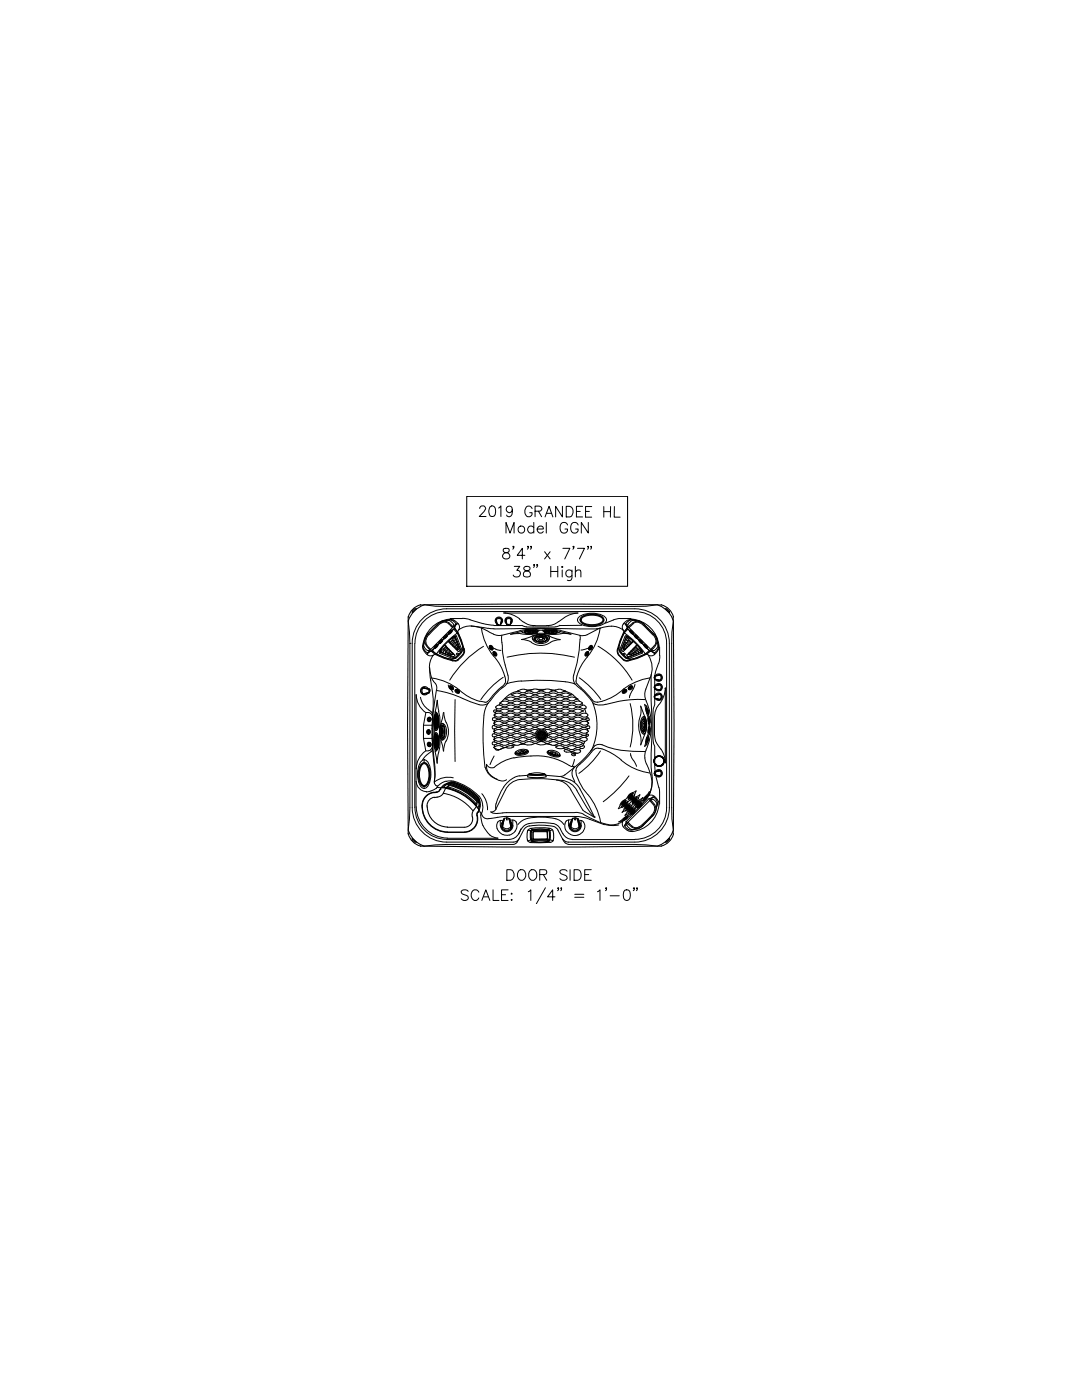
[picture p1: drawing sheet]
<svg xmlns="http://www.w3.org/2000/svg" width="216mm" height="279mm" viewBox="0 0 216 279" stroke-linecap="round" stroke-linejoin="round" font-family="sans-serif">
<defs><g id="words">
<g font-size="5.3">
<text x="94.5" y="104.4">2019 GRANDEE HL</text>
<text x="99.8" y="107.6">Model GGN</text>
<text x="99.8" y="176.7">DOOR SIDE</text>
</g>
</g></defs>
<!-- layer: DIM -->
<path d="M93.1 99.1h32.1v17.9h-32.1z" fill="none" stroke="#000" stroke-width=".21"/>
<g fill="none" stroke="#000" stroke-width=".2">
<path d="M100.5 109.5a.45 .45 0 0 0 .2 .7 .75 .75 0 0 1 .9 .3 .75 .75 0 0 1-.1 .9 .83 .83 0 0 1-1.2-.3 .85 .85 0 0 1 1-.9 .45 .45 0 0 0 .2-.7zM102.5 109.1l-.1 .1-.1-.1h.2l-.2 .5M102.6 113h1.1l-.6 .8a.68 .68 0 0 1 .8 .8 .68 .68 0 0 1-1 .5h-.3l-.2-.3M104.6 113.2l-.1 .3 .4 .3a.88 .88 0 0 1 .9 1l-.1 .3h-.4h-.7a.62 .62 0 0 1-.1-.7 .62 .62 0 0 1 .5-.4l.5-.2a.42 .42 0 0 0 .2-.6l-.4-.2zM104.7 110.8h-1.5l1-1.4v2.1M105.5 109.1l-.2 .1-.1-.1h.3l-.3 .5M106 109.1v.1l-.2-.1h.2l-.2 .5M106.6 112.7v.2l-.1-.2h.1l-.1 .5M107.3 112.7l-.2 .2v-.2h.2l-.2 .5M108.7 110.1l1.1 1.4M109.8 110.1l-1.1 1.4M109.9 113v2.1"/>
<path d="M109.9 114h1.4M111.3 113v2.1M112.2 113l.1 .2h-.1zM112.2 113.7v1.4M112.3 109.4h1.4l-1 2.1M114.1 113.7v1.7l-.1 .3a.58 .58 0 0 1-.8 .1M114.1 114a.68 .68 0 0 0-1-.1 .68 .68 0 0 0 0 1.1 .68 .68 0 0 0 1-.1M114.5 109.1l-.1 .1-.1-.1h.2l-.2 .5M114.8 114.2l.5-.5 .5 .1 .1 1.3M114.8 113v2.1M115.2 109.4h1.4l-1 2.1M117.4 109.1l-.1 .1-.1-.1h.2l-.2 .5"/>
<path d="M118 109.1l-.1 .1v-.1h.1l-.1 .5M93.4 177.9a.8 .8 0 0 0-1.4 .2l.2 .3 1.1 .5 .1 .5a.86 .86 0 0 1-1.4 0M95.5 178.1a.79 .79 0 0 0-.9-.5 .79 .79 0 0 0-.6 .8 .88 .88 0 0 0 .3 1.1 .88 .88 0 0 0 1.2-.1v-.2M96.1 179.7l.8-2.1 .8 2.1M96.5 179h1M98.4 177.6v2.1h1.2M101.4 177.6h-1.3v2.1h1.3M102 179.6h.2l-.1 .1zM105.4 178l.5-.4v2.1M108.8 177.2l-1.8 3.2M110.7 179h-1.4l1-1.4v2.1M114.7 179.1h1.8"/>
<path d="M119.2 178l.5-.4v2.1M121 177.2l-.1 .2-.1-.2h.2l-.2 .6M121.8 178.8h1.8M124.7 177.7a.73 .73 0 0 1 1 .3 1.45 1.45 0 0 1-.5 1.7h-.2a1.39 1.39 0 0 1-.3-2zM126.6 177.2l-.1 .2-.1-.2h.2l-.2 .6M127.2 177.2l-.1 .2-.1-.2h.2l-.2 .6"/>
</g>
<!-- layer: 1 -->
<g fill="none" stroke="#000" stroke-width=".2">
<path d="M81.4 123.9l.4 4.5M81.8 128.4h.1M81.8 128.4v32.8l-.4 4.5M82.3 128.4v32.8M82.8 128.4v32.8M83 138.6v22.5M83.1 138.6a4.4 4.4 0 0 0 1.8 3.6l-.4 2.5M83.9 139.2l.6 1.4 1.1 1.1M84.3 137.3l1.4 .3-1.3-.3M84.4 137.3a.7 .7 0 0 0 0 1.2M84.4 137.3h.1M84.4 137.3a.87 .87 0 0 0 0 1.2"/>
<path d="M84.5 137.2l1.1 .3M84.5 137.2h-.1M84.5 138.5l.2 .1M84.5 128.7l-.1 .3M84.5 128.8l.3 .6 .7 .4M84.6 120.7l2.3 .3h2.2h37.6h2.2l2.3-.3M84.6 137.2l1 .3M84.7 128.2l-.1 .5M84.7 137.2h-.2M85 127.6v.6l.2 .6M85 128.8l.5 .6M85.2 128.8l.7 .7"/>
<path d="M85.4 130.3l-.1 .4M85.5 137.9h.2M85.6 129.4l.2 .3 .2-.1M85.6 126.7l-.6 .9M85.6 138.3l-1 .3M85.6 138.2l-1.1 .4M85.7 138.2l-1.3 .3h.1M85.7 138.2l-1.4 .3M85.7 133.2l.2 2.6a18.6 18.6 0 0 1 .4 6.7M85.7 133.4a5 5 0 0 0 .8 2.5M85.8 129.7l-.3 .1M86 129.9l-.6 .4"/>
<path d="M86.1 130l.7 .6 1.8 .8 1.8 .5M86.1 129.9a7.4 7.4 0 0 0 4.4 1.6l.5-.3M86.2 135.3a12 12 0 0 1 6.5 3.2l1.7 1 1.3 .5M86.5 136a1.58 1.58 0 0 1 .6 1.8 43.7 43.7 0 0 0-.3 15.2v1.6l-.1 1.5M86.8 130.6l-.3 .1M86.9 129.2l-.1 .1M87 129l.3-.2a.46 .46 0 0 1-.5 .5zM87.2 139.8l-.4 2.3M87.2 137.8l2.3 .5 2.9 1.1M87.3 139.7l.3 2.2M87.3 128.7l-.4 .5 .3-.4M87.4 128.7l-.4 .2-.2 .4"/>
<path d="M87.7 130.4l2.6 1M87.8 129.9l.2 .2 1-1.1 .3 .3-.9 .9M87.8 128.3v.1M87.8 130.2l2.9 1M87.9 129.7l-.3 .4 .2 .3M87.9 129.7l-.1 .3 .1 .2M87.9 129.7l-.1 .2M88 128l.2-.2a.46 .46 0 0 1-.4 .5zM88 130.1l2.2 .9M88 130v.1M88.1 124.1l-.8 .6-1.9 1.9a1.86 1.86 0 0 0-.3 2.2M88.1 124.1a2.08 2.08 0 0 1 2.3 1"/>
<path d="M88.2 127.9l-.4 .4M88.2 129.3l-.2 .7M88.3 127.8l-.1 .1M88.3 127.8l-.3 .1-.3 .5M88.4 130.2h.1M88.5 129.5l.1 .1M88.6 129.6l-.2 .6M88.7 128.8l-.8 .9M88.7 128.8l.3 .1M88.7 127.3v.1M88.8 128.8h.1M88.8 129.8l.2 .2-.2 .4"/>
<path d="M88.8 128.7l-.1 .1M88.8 130.4h.1M88.8 128.8l1.9 1.9M88.9 127.1l.3-.2a.46 .46 0 0 1-.5 .5zM89 129.2l-.4 .4M89.1 130.1l.2 .2M89.1 122h37.6M89.1 121.5h37.6M89.1 126.9l-.4 .4M89.1 122a6.3 6.3 0 0 0-6.3 6.4M89.1 121.5a6.9 6.9 0 0 0-6.8 6.9M89.2 126.9l-.5 .4"/>
<path d="M89.2 129.3l.3 .3M89.3 130.6h.1M89.3 126.9l-.3 .1-.3 .5M89.4 123.8a1.23 1.23 0 0 1 1.1 .8M89.4 129.5l-.5 .5M89.4 123.8h-.3M89.4 130.3l-.1 .3M89.4 136.7l.4 .7M89.5 129.5l.1 .1M89.5 128.1l1.9 1.9M89.5 129.7l.4 .3-.6 .6M89.5 128.1h.1"/>
<path d="M89.6 129.6l-.8 .8M89.7 126.4l-.1 .1M89.7 126.4l.5-.6-.4 .4-.2 .3M89.7 123.7l-.1 .1M89.7 123.6l.8 .2M89.7 129.9l-.4 .4M89.7 123.6a5.9 5.9 0 0 0-5.3 5.8 1.94 1.94 0 0 0 1.7 1.5l.3-.2-.6 1.3-.1 1.4M89.8 136.9l.4 .1 .2 .4-.4-.1zM89.8 137.4l.6 .8M89.8 136.9v.3l.2 .2 .4 .1 .1-.1M89.8 130.6v.2M89.8 130.8h.1"/>
<path d="M89.8 123.4h2.4M89.8 137l.4 .1 .1 .2h-.3zM89.9 126.1l.2-.2a.46 .46 0 0 1-.4 .5zM89.9 130l.3 .3M90 127.5l.8-.2-1.1 1-.1-.3M90 131.6l.4 .3h.5M90.1 126l-.4 .4M90.1 130.6h.2M90.1 128.5l.2 .4M90.1 130.3l-.3 .2-.3-.1 .4 .2M90.2 130.3h.1M90.2 131h.3"/>
<path d="M90.3 125.3a2.41 2.41 0 0 0-1.8-1.1 7.4 7.4 0 0 0-2.9 2.5M90.3 130.4l.1 .1M90.3 130.4l.2 .1-.2 .1M90.3 130.6h.1M90.3 127.8l-.4 .5M90.3 130.3l-.5 .6M90.4 130.6h-.4M90.4 130.6h.1M90.4 128.8l.2 .3M90.4 130.5h.1M90.4 130.5l-.1 .1M90.4 125.1l-.1 .2"/>
<path d="M90.5 123.7l.9 .8-.4 .1M90.5 127.1l-1 .9M90.5 124.8l-.1 .3M90.6 128l.2 .2M90.6 124.6v.2M90.6 131h-.1M90.7 127l.2 .2M90.7 127.1l-.2 .1 .2-.2 .2 .1M90.7 125.4l.7 .7 .7 1.7 .5 1.7M90.7 128.2l-.5 .5M90.7 129.1v.1M90.7 125.3a7.3 7.3 0 0 1 1.6 4.4l-.3 .5-1.1 1.1"/>
<path d="M90.7 130.7h.1M90.8 126.9l-1.7 1.4-1.3 1.4M90.8 130.7l-.2 .3M90.8 129.1l.3 .5M90.8 126.9l.3 .1M90.8 139.6v12.4M90.8 127.3l.9 2.2M90.9 127.1l1 2.6M90.9 128.3l.2 .3M91 131.1l-.3 .1M91 137.7h.4l.2 .4h-.4zM91 127.6l-1 .9-.2-.3"/>
<path d="M91 124.6l-5.7 5.7M91 137.6v.3l.2 .2 .4 .1 .1-.1M91 127.6l-.6 .3-.1-.2M91 128.6l-.4 .4M91 137.8h.3l.2 .3h-.3zM91 124.6l-.3 .6M91.1 128.1l-.4 .1M91.1 128.1h.1M91.1 127l1 2.6M91.1 128.1l-.8 .8M91.2 128.8l.1 .3-.4 .3M91.2 128.8l.1 .3"/>
<path d="M91.2 129.7h.1M91.2 126.3v.1a16.8 16.8 0 0 0-4 4M91.2 130.4a.18 .18 0 0 0-.1 .2 .18 .18 0 0 0 .3 .1v-.3M91.3 129.1h.2M91.3 129.7h.1M91.3 130.3l.2 .2M91.3 128.6h.1M91.3 128.6l-.6 .6M91.3 128.5l-.2 .1M91.4 129.5l-.1 .1M91.4 129.3v.3M91.4 129.3v.2"/>
<path d="M91.4 129.6l-.1 .1M91.4 129.6l-.1 .1-.2-.2 .1 .1M91.4 131.7l-.5 .3M91.5 130h.1M91.5 124.5a1.04 1.04 0 0 1 0 1.2M91.5 125.7l-.1 .3M91.5 129.1h.1M91.6 129.1l-.5 .5M91.6 130h-.1M91.7 129.4l.1 .4M91.8 129.8l-.2 .2M91.9 130.2l-.9 .9"/>
<path d="M91.9 130.1l-.1 .1M91.9 129.6l.1 .3M91.9 129.9v.2M92.1 129.6l.1 .1a2.27 2.27 0 0 1-1.7 1.7h-.2M92.3 123.4l1.5 .3M92.3 139.4l1.6 .7a4.1 4.1 0 0 0 2.8 .6l.7-.3M92.3 129.3l.3 .3M92.4 130.7l-1 1M92.6 129.4v.9l-.2 .4M93.8 123.7l2.6 .8M94 124.9l3.4 .5M94.1 124.9a9.5 9.5 0 0 1 4.4 1.6 2.37 2.37 0 0 0 1.6 .3"/>
<path d="M94.1 124.9a3.8 3.8 0 0 0-2.5 .8M95.7 139.9l1.1 .2M96.1 125.4a11.8 11.8 0 0 0 3.2 6.5l.9 1.7 .5 1.3M96.4 124.4l2.1 .4M96.5 129a20.6 20.6 0 0 0-6.8 6.7M97.4 125.4l1.2 .1M97.7 129h.3l.2 .2 .1 .4-.1 .1M97.7 129l.4 .2 .1 .5-.4-.2zM97.7 129.2l2.3 .6M97.8 129.1l.3 .1v.3l-.2-.1zM97.9 139.4l-.7 .6M98.4 130.2h.3l.2 .2 .1 .4-.1 .1"/>
<path d="M98.4 130.2l.4 .2 .1 .5-.4-.3zM98.5 130.3l.3 .1 .1 .3-.3-.1zM98.6 124.8h5.5M98.6 125.5a305.3 305.3 0 0 1 20.4 0M98.9 123.6l.3 1.1M99 123.6l.3 1.1M99 123.6a.74 .74 0 0 1 1.1 0M99.5 124.8v-.2v.2M100 137.1l-2.2 2.3M100.1 123.6l-.3 1.1M100.1 126.9l.2 3.2 .5 2.6M100.1 123.6l-.2 1.1"/>
<path d="M100.3 137.2a11.9 11.9 0 0 0-2.7 2.9l-.7 1.1-.3 1.5M100.3 139.9l-.2 .2M100.4 140h.6M100.4 135.2a16.2 16.2 0 0 0-4.5 4.4M100.5 122.3h14.8l-1.8 .5-2 1.3M100.5 122.3l1.7 .4 1.5 .8M100.7 134.9h.1M100.7 134.9l.2 1.2-.2 .3M100.7 136.4l-.6 .7M100.8 139.5l.3 .1M100.8 132.7l.6 2.4v.7l-.3 .6M100.9 123.6l.3 1.1"/>
<path d="M101 123.6l.2 1.1M101 123.6a.74 .74 0 0 1 1 0M101.1 140l.3 .1M101.1 139.6l.6 .2h.7M101.1 136.5l-.8 .7M101.2 131.1a28.6 28.6 0 0 1 13.4 0M101.2 139.3l-.5 .1M101.4 124.6v.2M101.5 124.6v.2M101.5 138.7l-1.4 1.4M101.6 139.1l-.4 .2M101.6 139.2h.7"/>
<path d="M102 138.7l.7 .3M102 123.6l-.2 1.1M102.1 123.6l-.3 1.1M102.3 139.1l.3 .2M102.7 139.3l.4 .2M102.7 139.6l-.3 .1M102.8 139.9l-.8 .4a2.23 2.23 0 0 0 1.6 .3M102.8 138.3l-.8 .3M102.8 140h.7M102.8 138.4h.7M103.1 139.5l-.4 .1M103.2 139.5l.3 .1"/>
<path d="M103.4 137.9l.1 .1M103.4 137.9l-.8 .2-1.1 .6M103.5 126.4l.4 .1M103.5 126.5l-1.6 .1M103.5 140l.8 .3-.7 .2M103.5 138.3l.4 .2M103.5 138l.4 .1M103.5 139.6l.4 .2M103.6 139l-.5 .1-.4-.1M103.6 123.5l.8 .7M103.7 139.3l-.5 .1M103.7 125.9l-3.6 .9"/>
<path d="M103.9 138.5l.4 .2-.7 .2M103.9 137.6l-.6 .3h.1M104 137.6l.4-.1 .7 .2M104 135.9l3-.1h2.9l3 .3M104 126a3.6 3.6 0 0 0 3 .2M104 139.1l-.3 .2M104 135.9l-2.8 .5M104 139.2h.7M104.1 127.6l1.2 .2 .7 .4M104.2 124.8l.9 .3M104.3 126l-2.4 .6M104.4 138.7l.7 .3"/>
<path d="M104.5 124.1a3.1 3.1 0 0 0 2.3 .7M104.7 139.1l.4 .2M104.8 138.1l-.4 .2-.5-.1M104.8 139.8l-.4 .1-.5-.1M104.9 126.2l1.5-.3 .7 .3a2.42 2.42 0 0 1-2.2 .1zM105.1 139.3l.4 .2M105.1 137.7l.4 .2M105.1 125.1h5.6M105.1 138l-.3 .1M105.1 139.6l-.3 .1M105.2 126.1l.8-.2 .8 .1-.8 .3zM105.2 139.9l-.8 .4a2.23 2.23 0 0 0 1.6 .3"/>
<path d="M105.2 138.3l-.8 .3M105.2 140h.7M105.2 138.4h.7M105.5 137.9l-.4 .1M105.5 139.5l-.4 .1M105.6 137.9l.4 .1M105.6 139.5l.4 .1M105.9 138.3l.4 .2M105.9 140l.8 .3M106 138l.3 .1M106 139.6l.3 .2M106 139l-.4 .1-.5-.1"/>
<path d="M106.1 139.3l-.5 .1M106.3 127.1a2.88 2.88 0 0 1 3.3 0 1.32 1.32 0 0 1-1.7 1.3 1.32 1.32 0 0 1-1.6-1.3zM106.3 138.5l.4 .2M106.3 137.6l-1.2 .1M106.3 124.9h.1M106.3 138.8l-.3 .1M106.4 124.9h.1M106.4 137.5l-.8 .3M106.4 139.1l-.3 .2M106.5 137.6h.6M106.5 139.2h.6M106.7 138.7l-.4 .1"/>
<path d="M106.8 124.9h2.3M106.8 138.7l.7 .3M106.9 127.3a1.54 1.54 0 0 1 2.2 .2 1.41 1.41 0 0 1-2.3 0zM106.9 127.3a1.52 1.52 0 0 1 2.2 .3 1.39 1.39 0 0 1-2.3 0zM107 126.4l-1.5 .2-1.5-.1M107.1 126.2v-.2a2.6 2.6 0 0 0-2.3 .1l.1 .2M107.1 137.5l.4 .2M107.1 139.1l.9 .4-.7 .2M107.2 125.7l-2.9 .3M107.2 137.6h1.6M107.2 125.7h2.5l2.2 .3a3.8 3.8 0 0 1-3.1 .2M107.2 127.3l.7-.2a.54 .54 0 0 1 .8 .5l-.8 .3a.54 .54 0 0 1-.7-.6z"/>
<path d="M107.3 139.8l-.5 .1-.5-.1M107.5 125.7v.2M107.5 125.9l-.5 .3M107.5 137.7l.5 .2-.5 .1M107.6 138l-.6 .2h-.7M107.7 139.9l-.9 .4 .7 .3M107.7 138.3l-.9 .3M107.7 140h.7M107.7 138.4h.7M108 137.9a1.75 1.75 0 0 0 2 .1M108 139.5l.4 .1M108.4 140l.3 .1"/>
<path d="M108.4 138.3l.3 .2M108.4 125.7l-.1 .2 .5 .3M108.4 139.6l.6 .2h.7M108.5 139l-.5 .1-.5-.1M108.5 139.3l-.4 .1M108.7 138.5l.4 .2M108.7 126.2v-.2a2.6 2.6 0 0 1 2.3 .1v.2M108.8 126.5h-1.8M108.8 126.1l1.5-.1 .7 .3a2.42 2.42 0 0 1-2.2-.1zM108.9 137.5l-.8 .3M108.9 139.1l-.4 .2M108.9 139.2h.6"/>
<path d="M108.9 137.6h.7M109.1 126l.8-.1 .8 .2-.8 .2zM109.2 138.7l-.7 .2M109.3 138.7l.3 .1M109.4 124.9h.1M109.5 127.1a1.15 1.15 0 0 1-1.4 1h-.7a1.01 1.01 0 0 1-1.1-1M109.6 137.5l.4 .2M109.6 139.1l.8 .4-.7 .2M109.6 138.8l.4 .2M109.7 127l2.1 .7-1.6 .3a3.4 3.4 0 0 1-4.2 .2M109.7 126.9a4.8 4.8 0 0 0-4.3 .4l-1.3 .3M109.9 137.7l.5 .2-.4 .1"/>
<path d="M110.1 139.9l-.8 .4 .3 .1M110.1 138.3l-.8 .3M110.1 140h.7M110.1 138.4h.7M110.5 137.9a1.73 1.73 0 0 0 2 .1M110.5 139.5l.4 .1M110.8 140l.8 .3-.7 .2M110.8 138.3l.3 .2M110.9 139l-.5 .1-.4-.1M110.9 139.6l.6 .2h.7M110.9 137.7l-.4 .1M111 139.3l-.5 .1"/>
<path d="M111.2 138.5l.4 .2-.7 .2M111.4 139.1l-.4 .2M111.4 139.2h.6M111.5 124a3.2 3.2 0 0 1-2.5 .8M111.7 138.7l.7 .3M111.7 124.8l-.9 .3M111.8 126.1l2.1 .5-1.3-.2a9.2 9.2 0 0 1-3.8 0M111.9 125.8a22.3 22.3 0 0 0-8.2 0M112 137.6l.7 .3M112 137.6l-.5-.1-.6 .2-1.1-.1M112 139.1l.4 .2M112.4 139.3l.5 .2"/>
<path d="M112.5 139.6l-.3 .1M112.5 139.9l-.8 .4M112.5 138.3l-.8 .3M112.5 140h.7M112.5 138.4h.7M112.6 137.9a6.4 6.4 0 0 1 3.2 2.1l.4 .3-.1 .2a.38 .38 0 0 0 .5 .3l.4 .3-.1 .3M112.7 137.9h.1M112.7 137.8v.1M112.7 137.9l-.2 .1M112.9 139.5l-.4 .1M112.9 139.5l.4 .1M113.2 140l.8 .3-.6 .2"/>
<path d="M113.2 138.3l.4 .2M113.3 139.6l.4 .2M113.4 139l-.5 .1-.5-.1M113.4 139.3l-.4 .1M113.6 138.5l.4 .2-.7 .2M113.8 139.1l-.4 .2M113.8 139.2h.7M114.5 139.1l.4 .2M114.6 139.8l-.5 .1-.5-.1M114.8 136.5l.5 .5a14.4 14.4 0 0 1 3.1 3.4l1.3 .3 1.2-.1a24.4 24.4 0 0 1 7.8-1M114.8 139.3l.5 .2M114.9 139.6l-.3 .1"/>
<path d="M115 139.9l-.3 .2M115.1 134.9l-.2 1a3.4 3.4 0 0 0 1.5 1.8l1.8 2M115.3 139.5l-.4 .1M115.6 135.3a17.2 17.2 0 0 1 4.3 4.3M115.6 123a5.1 5.1 0 0 1 5 .1 .77 .77 0 0 1 0 1.3 5.1 5.1 0 0 1-5 0 .77 .77 0 0 1 0-1.4zM115.6 139.9l-.6 .1M115.7 126.8l.1 .8M115.7 127.6a27.1 27.1 0 0 1-1.3 7.5v.7l.3 .7-1.8-.4M116.1 123.1a3.6 3.6 0 0 1 4.3 .3 .88 .88 0 0 1-.6 1.2 3.6 3.6 0 0 1-4-.6l-.1-.3zM116.1 124.8h-4.4M116.2 123.2a3.7 3.7 0 0 1 4 .3l.1 .2a2.01 2.01 0 0 1-2.2 1l-.5-.1a1.73 1.73 0 0 1-1.6-.9zM117 130.4l.3-.1-.2 .4-.1-.1z"/>
<path d="M117.1 130.3l.2-.1a.35 .35 0 0 1 0 .4 .35 .35 0 0 1-.4 .2zM117.2 129.4l-1.3 .3M117.5 130.2h-.3l-.3 .2v.4l.1 .1M117.8 129.2l.2-.1-.2 .4-.1-.1zM117.9 129.1l.1-.1a.35 .35 0 0 1 .1 .5 .35 .35 0 0 1-.5 .1zM118.2 139.6l.4 .5M118.2 129h-.3l-.3 .2v.4l.1 .1M118.2 129.2l-1 .2M119.1 125.6l-1.9 1-.7 .3-4.6-1M119.3 129a19 19 0 0 1 6.8 6.7M119.7 125.4a12.7 12.7 0 0 1-3.3 6.7l-.9 1.6-.4 1.2M119.8 125.4l-.7 .2"/>
<path d="M119.8 125.3l-.8 .2M120.2 140l-1 .2M122.4 123.7l-1.6 .7M123.2 129.6l.3-.4a8.6 8.6 0 0 1 1.6-3.9l-.6 .8-.8 1.8-.6 1.9 .3 .9M123.5 129.2l.2 .9M123.7 123.4l-1.3 .3M123.7 123.4h2.2M123.7 130.1l1.2 1.2M123.7 129.6v.1a2.27 2.27 0 0 0 1.7 1.7l2.7-1M123.9 130.1l.1 .1M124 130.2l.7 .7 .5 .3M124.1 129.8v.1"/>
<path d="M124.1 129.9l.2 .1M124.3 130h.1M124.3 137.9l.5-.3a.35 .35 0 0 1-.1 .5 .35 .35 0 0 1-.5-.1zM124.3 125.7l.2 .3M124.4 124.5l.4 .1M124.4 137.5l-1.6 1.3-2.6 1.1M124.5 128.6l.6 .6M124.5 129.5v-.2v.4M124.5 129.6l.1 .1M124.5 137.8l.2-.1 .1 .2-.5 .2zM124.5 129.7h.1M124.5 128.6h.1"/>
<path d="M124.5 129.5v.1M124.5 128.5l.3 .1M124.5 129.1l.3 .3v.2l-.6-.5M124.6 129.1h-.3M124.6 129.1l.1-.3-.2 .3M124.6 130.4l.1 .1M124.6 129.6l.1-.1-.1 .2M124.6 130.3l-.2 .2 .1 .2h.1l.2-.2M124.6 129.7h-.1M124.6 126.3l.1 .1a16.8 16.8 0 0 1 4 4M124.7 128.1l.8 .8M124.7 128.1l.4 .1"/>
<path d="M124.8 128.6l.4 .4M124.9 137.6v.3l-.3 .2-.3 .1-.1-.1M124.9 131.2l.4 .3h.5M124.9 127.1l-1 2.5v.5M124.9 127.6h.1M124.9 127.1l.3-.1 .2 .1M125 128.3l-.2 .3M125 127.3l1.1 1 .1-.3M125 127.3l.8 .2M125.1 130.7v.1M125.1 129.1l-.3 .3M125.1 130.8l.1 .2"/>
<path d="M125.1 128.2l.5 .5M125.2 125.2l-.4-.6 5 5 .8 .8-.1 .3M125.2 129.1l-.1 .1M125.2 127.1l.2 .1M125.2 127l-.2 .3-.9 2.5M125.2 131h.1M125.3 124.8l.1 .3M125.3 124.6v.2M125.3 128l-.2 .2M125.3 123.7a1.53 1.53 0 0 0-1 2 4.8 4.8 0 0 0-4.5-.3M125.4 127.1l.9 .8M125.4 127.1a10.2 10.2 0 0 1 2.6 2.8"/>
<path d="M125.4 127.1l-.4-.2-.3 .1-1 2.6M125.4 130.6h.1M125.4 130.5l.1 .1M125.4 127.9l-.5-.3 .9 1M125.4 128.8l-.2 .3M125.4 130.5l.2-.1-.2 .1M125.5 131.2h-.3M125.5 127.8l.4 .5M125.5 130.3l.5 .6M125.5 137.2l.5-.3a.35 .35 0 0 1-.1 .4 .35 .35 0 0 1-.5 0zM125.5 130.6h.1M125.5 127.7l-.1 .2"/>
<path d="M125.6 128.7l-.1 .2M125.6 125.9l.4 .2 .2 .4-.4-.2zM125.6 125.9l.4 .1 .2 .5M125.7 131h-.4M125.7 137.1l.1-.1 .2 .2-.5 .1zM125.7 130.3h-.2M125.7 130.3l.3 .2v.3M125.7 125.9l.5 .6M125.7 130.6h-.2M125.7 124.8l-.3 .3 .2 .2 .2-.4M125.8 128.5l-.2 .2M125.8 130.6l-.1 .1"/>
<path d="M125.8 130.6h-.2M125.8 126l.4 .4M125.8 131.6l-.3 .3M125.9 128.3l-.1 .2M125.9 130l-.2 .3M126 130.8h.1M126.1 136.9v.3l-.3 .2-.3 .1-.1-.1M126.1 129.9l.4 .4M126.1 128.2l-.2 .2M126.1 123.7l.1 .1M126.1 123.6a5.8 5.8 0 0 1 5.3 5.8 1.94 1.94 0 0 1-1.7 1.5l-.6-.3M126.1 123.6l-.7 .2"/>
<path d="M126.3 123.8l-.6 .3-.4 .5M126.3 127.9v.1M126.3 129.7l-.4 .3 .6 .6M126.3 128.1h.1M126.3 123.7v.1M126.3 128.1l-1.9 1.9M126.3 124.5a1.47 1.47 0 0 1 2.1 .3M126.3 130.4l-.3 .2M126.3 130.4l-.3 .1M126.4 124.5l-.5 .5M126.4 129.5l-.2 .1 .8 .8M126.4 129.5l.5 .5"/>
<path d="M126.4 123.8h.4M126.5 130.6h.1M126.6 126.9l.3 .2 .2 .3-.3-.2zM126.6 126.9l.3 .1 .3 .5M126.6 129.3l-.2 .3M126.6 126.9h.1M126.7 122a6.3 6.3 0 0 1 6.3 6.4M126.7 121.5a6.9 6.9 0 0 1 6.9 6.9M126.7 136.6l-1.1 2.6M126.7 126.9l.4 .4M126.7 130.1l-.2 .2v.3M126.8 129.2l.5 .4"/>
<path d="M126.8 129l1 1.1M126.9 129l-.4 .2 1 1M127 130.4h.1M127 128.8l-1.9 1.9M127 128.8h.1M127.1 128.7l.1 .1M127.1 129.8l-.2 .2 .1 .4M127.1 127.3l.1 .1M127.1 128.8l-.2 .1M127.1 128.8l.8 .9M127.2 129.6l.3 .6M127.4 129.5l-.1 .1"/>
<path d="M127.5 127.8l.4 .2 .2 .4-.4-.2zM127.5 127.8l.3 .1 .3 .5M127.6 129.3l.2 .8M127.6 127.8v.1M127.6 127.9l.4 .4M127.7 127.9l.4 .5M127.8 130.1l-2.2 .9M128 130.2l-2.6 1M128 130l-.2 .1M128 130.2l.1-.2-.1-.3 .2 .4-.1 .3M128.1 129.9l-.1 .1M128.4 124.8l1.9 1.9"/>
<path d="M128.4 128.7l.4 .2 .2 .4M128.5 128.8l.3 .2 .2 .3-.3-.2zM128.5 128.7l.4 .5M128.6 124.7l1.8 1.8a1.87 1.87 0 0 1 .4 2.3M128.6 124.7a1.72 1.72 0 0 0-2.8 .1M128.6 128.8l.4 .5M128.9 137.5a2.82 2.82 0 0 0 .1 2.4 12.3 12.3 0 0 1-.2 10.2l-.1 1.2M128.9 130.6l-1.7 .8-2.2 .6-.6-.3-1-1M129.4 130.8a4.7 4.7 0 0 1 .3 4.5l-.8 2.2M129.6 135.3a12.1 12.1 0 0 0-5.2 2.2M129.7 130l-.7 .6M129.8 129.9l-1.6 1-2.3 .7"/>
<path d="M129.8 129.6l.5 .2M129.9 129.9l.6 .4M129.9 134.6v5.2l.2 3.5-.2 9.8 .2 1.6M130.3 126.7a1.71 1.71 0 0 1 .4 2.1M130.3 129.4l-.2 .3M130.5 139.1h.1M130.5 135.3h.1M130.5 137.2h.1M130.6 139.1h.1h-.1M130.6 135.3h.1zM130.6 137.2h.1zM130.6 137.5l1.1 .3"/>
<path d="M130.6 128.8l-.7 .7M130.6 139.3l1.1 .3M130.6 135.5l1.1 .3M130.6 135.6l1.1 .2M130.8 128.8l-.5 .6M131.2 128.2l.1 .5M131.3 128.7l.1 .3M131.3 128.8a1.13 1.13 0 0 1-1 1M131.4 132.4l-.5 1.5-.3 1.1v5.6l-.3 .9v.9v5l.1 1.1 .2 .4a19.6 19.6 0 0 0 .8 8.2M131.6 129.1v1.8M131.7 130.8l-.3 1.6M131.7 138.5l-1.1 .3"/>
<path d="M131.7 134.7l-1.1 .3 1.1-.3M131.7 136.6l-1.1 .3 1.1-.2M131.7 138.5a.74 .74 0 0 1 0 1M131.7 134.7a.74 .74 0 0 1 0 1M131.7 136.6a.74 .74 0 0 1 0 1M131.7 139.6l-1.1-.2 1.1 .3M131.7 138.6l-1.1 .2M132.7 137.3v.1M132.8 137.4v14.8M132.8 137.3l-.4 1.7-.8 1.6M133 128.4v32.8M133.6 128.4v32.8"/>
<path d="M134.4 123.9l-.3 2.3-.1 2.2v32.8l.1 2.2 .3 2.3M83.1 156a2.1 2.1 0 0 0 2 2M84 152a.78 .78 0 0 1 1.3 0 4.9 4.9 0 0 1 0 5 .78 .78 0 0 1-1.3 0 4.9 4.9 0 0 1 0-5zM84.1 152.5a.82 .82 0 0 1 .8-.3 .82 .82 0 0 1 .6 .7 3.6 3.6 0 0 1-.6 4 .88 .88 0 0 1-1.1-.6 4 4 0 0 1 .3-3.8zM84.2 152.7l.4-.3a2.01 2.01 0 0 1 1 2.2v.6a1.73 1.73 0 0 1-1 1.6 2.01 2.01 0 0 1-.9-2.2l.1-1.1zM84.5 144.7v2.7M84.5 147.4l.5 2.5h.4M84.5 144.7h1.7M84.5 147.4h1.7M84.6 151.7v.5M84.6 157v.4M84.9 149.9a4.4 4.4 0 0 0-1.8 3.5"/>
<path d="M85 142.2a1.14 1.14 0 0 1 1.4 1.5l-.1 .3M85.1 150.8l-.8 .9M85.4 145.9h.2l-.1 .4zM85.5 141.7l.6 .4 .2 .5M85.5 148.5l.2-.1v.4zM85.6 143.4l.2 .1-.1 .3zM85.8 145.8l-.3-.1a.37 .37 0 0 0-.2 .4 .37 .37 0 0 0 .3 .3l.2-.1M85.9 148.3h-.4a.37 .37 0 0 0 0 .4 .37 .37 0 0 0 .3 .2l.1-.1M85.9 143.4l-.2-.2a.37 .37 0 0 0-.3 .4 .37 .37 0 0 0 .3 .3h.2M86.1 150l-1 .7M86.3 144v4.1a1.25 1.25 0 0 1-.8 1.7M86.3 142.6v7l-.3 .4"/>
<path d="M86.3 149.6l.4 4.5v1.9M86.5 158.2h.1M86.6 158.1a2.69 2.69 0 0 0-2.4 2.6M86.7 156.1l.1 .5 .5 .2M86.7 158.1h.1M86.7 145l.3 .8a1.99 1.99 0 0 0 .6-2.1l-.1-.8a.71 .71 0 0 0-.6-.8 2.9 2.9 0 0 1 .4 2.3l-.2 1.1-.2 .2M86.9 146.3a3.6 3.6 0 0 1 .3 2.8l-.1 .6-.2 .2a1.37 1.37 0 0 0 .7-1.5l-.1-1.2a.78 .78 0 0 0-.6-.9 6.5 6.5 0 0 0 0 3.7l.3 2.3M86.9 142l-.2 1.6v3.5M87 143l.1-.1a2.26 2.26 0 0 1 0 2.1l-.2-.6zM87 142.8l.2-.1a2.65 2.65 0 0 1 0 2.6 2.7 2.7 0 0 1-.2-2.5zM87.1 147.1l.1-.1a2.26 2.26 0 0 1 0 2.1l-.3-.6zM87.1 146.8l.1-.1a2.65 2.65 0 0 1 .1 2.7 2.7 2.7 0 0 1-.2-2.6z"/>
<path d="M87.1 158.1h.1M87.1 158.1l-.6 .1M87.2 142.6h-.1a3.1 3.1 0 0 0 0 2.7h.1M87.2 146.7h-.1a3.1 3.1 0 0 0 0 2.7h.2M87.5 141.9l.3 1.1-.1 2.2M87.7 146.9a14.8 14.8 0 0 1-.4 4.5v.9M87.7 157.8l-.6 .3M87.7 145.2v1.7M87.8 157.6l-.2 .2M87.8 157.6h.1M88 157.2l-.8-.1a3.4 3.4 0 0 1-2.2 .9M88 147.7l.5 2.2 .1-.8 .4-1.2"/>
<path d="M88 144.4l-.2 1.6 .2 1.7M88.1 144.5l.1-.1a2.03 2.03 0 0 1 .6 2.1 1.13 1.13 0 0 1-.6 1.2 3.3 3.3 0 0 1-.1-3.2zM88.2 144.4a1.77 1.77 0 0 1 .9 2.1 1.2 1.2 0 0 1-.9 1.2M88.3 145.2l.2 .8-.2 .8-.2-.8zM88.3 145l.1-.1a2.29 2.29 0 0 1 0 2.3l-.3-.7zM88.4 144.9a2.03 2.03 0 0 0 0 2.3M88.4 147.2h-.1M88.5 142.2l-.5 2.2M88.5 158.3a9.5 9.5 0 0 1 5.9 3.5M88.6 142.2l.4 2M88.8 156.5l-.6 .5-.4 .6M89 157.2a10.9 10.9 0 0 1 6.1 3.6"/>
<path d="M89 144.2a4 4 0 0 1 0 3.7M89 155.9l-.8 .3-1 .9M89.1 156l.3-.1a8.9 8.9 0 0 1 6.1 3M89.2 156.5l-.6 .6M89.3 156.5h-.1M89.3 156.5a11.5 11.5 0 0 1 6.1 3.6M89.5 156.8l-.2 .3M89.6 156.8h-.1M89.7 156.4h-.3M89.7 156.3a11.9 11.9 0 0 1 5.5 3.2M89.7 156.3a12 12 0 0 1 5.8 3.4M89.7 156.8l-.3 .1-.4 .3"/>
<path d="M89.8 156.8a10.2 10.2 0 0 1 5.4 3.3M89.9 156.1l-1.1 .4M90 156.1h-.1M90.1 156.2a12.2 12.2 0 0 1 5.3 3.1M90.1 156.2l-.4 .1M90.1 156.2h.6M90.1 156.2a11.6 11.6 0 0 1 5.1 3M90.4 155.2l-1.1-.1-1.1 .2-1.5 .8M90.8 156.2a7.9 7.9 0 0 1 4.6 3.2M95.2 159.2l.2 .2M95.4 159.4v.1M95.4 159.4l.1 .3-.3-.2"/>
<path d="M95.5 159.8h.1M95.5 159.8v.3M95.5 159.4a2.69 2.69 0 0 1-.1 2.7M95.6 158.9a3.4 3.4 0 0 1 .5 3.4M96.1 158.4l.9 1.5 .3 1.7M96.6 142.7a49.4 49.4 0 0 0 .2 10.5M96.8 153.1a3.3 3.3 0 0 0 2.4 2.4M97.1 152.5a1.16 1.16 0 0 0 1.5 .6M97.1 152.5a2.31 2.31 0 0 0 .8 2.2M97.2 140.1l-.4 .1M97.9 154.7l1.7 1.1M98.3 147l.3 .1v.4"/>
<path d="M98.4 143.8h.3M98.5 146h.1M98.5 147.6h.1M98.5 142l.2 .2M98.5 147.6l.2 .1M98.5 144.3l.1 .1M98.6 149.2l.1 .1M98.6 144.4l.1 .1M98.6 150.9l-.8 1.7M98.6 142.7l.2 .2-.1 .3a.32 .32 0 0 0-.4 .2 .32 .32 0 0 0 .1 .4M98.6 144.5v.4M98.6 145.5v.4"/>
<path d="M98.6 146.1v.4M98.6 147.7v.4M98.6 146.4l.4 .2M98.6 147.5l-.1 .1M98.7 146.5l-.4 .1 .1 .4M98.7 146.1h.1M98.7 147.7h.1M98.7 147.7l.6 .2 .7-.1M98.7 146.1l.3 .1M98.7 144.5l.6 .2 .7-.1M98.7 143.8v.4l-.2 .1M98.7 148.7v.4"/>
<path d="M98.7 144.5h.1M98.7 149l-.2 .2M98.7 149a1.72 1.72 0 0 1 1.9 .2M98.7 143.2l.3 .1M98.7 142.9l.3 .1M98.8 147l-.1 .1M98.8 144.1l-.1 .1M98.8 144.1a1.94 1.94 0 0 1 1.8 .2M98.8 142.5a1.94 1.94 0 0 1 1.8 .2M98.9 142.1l-.1 .4-.2 .2M98.9 142.2h-.2M98.9 141v.3"/>
<path d="M99 141.3l.4 .2 .6-.1M99 148.2l-.3-.1a.32 .32 0 0 0-.4 .1 .32 .32 0 0 0 0 .4M99 145a.4 .4 0 0 0-.6-.2 .4 .4 0 0 0 0 .6M99 145l.5 .2M99 143.3l.5 .2M99 146.6l.5 .2M99 148.2l.5 .2M99.1 148.5l-.4 .2-.3-.1M99.1 145.3l-.8 .2M99.1 142l-.2 .1M99.1 143.7l-.4 .1M99.1 146.9l-.3 .1"/>
<path d="M99.1 141.4l-.1 .4M99.2 145.6l-.7 .3M99.2 147.2l-.5 .3M99.2 147.3h.6M99.2 145.6h.6M99.4 141.9l-.4 .1M99.4 145.1l-.4 .2M99.4 143.5l-.4 .2M99.4 146.8l-.4 .1M99.4 148.4l-.4 .1M99.5 141.9l-.8-.2-.2 .3M99.5 148.4l.4 .1"/>
<path d="M99.5 146.8l.4 .1M99.5 145.2l.4 .1M99.5 143.5l.4 .2M99.6 140.7l-.6 .3M99.6 140.7l1 .4M99.7 140.3h.1M99.8 140.3v.1M99.8 147.2l.8 .4M99.8 145.6l.4 .2M99.9 140.4l-.3 .3M99.9 146.9l.6 .2 .7-.1M99.9 145.3a1.3 1.3 0 0 0 1.6 0"/>
<path d="M99.9 142l.3 .2M99.9 140.4l.6 .2h.7M100 149.5l-.5 .1-.5-.1M100 146.2l-.5 .1-.5-.1M100 143l-.5 .1-.5-.1M100.1 140.1l-.4 .2M100.2 145.8l.4 .2M100.2 149.3l-.3 .1M100.2 141.2l-.3 .2M100.2 147.7l-.3 .1M100.2 146.1l-.3 .1M100.2 144.5l-.3 .1"/>
<path d="M100.2 142.9l-.3 .1M100.3 146.4l-.8 .3M100.4 146.4l.6 .1M100.7 149.2l-.4 .1M100.7 141.1l-.4 .1M100.7 147.6l-.4 .1M100.7 145.9l-.4 .2M100.7 144.3l-.4 .2M100.7 142.7l-.4 .2M100.8 146l.7 .2M100.8 144.4a1.73 1.73 0 0 0 1.9 .1M100.8 142.7l.3 .2"/>
<path d="M100.9 149.2l.4 .1M101 148.1l-.7-.1-.8 .4M101 144.8h-.7l-.8 .3M101 143.2h-.7l-.8 .3M101 141.6a2 2 0 0 0-1.5 .3l.4 .2M101.1 149.1l-1.8 .6h-.3l-.3-.4 .3 .2M101.1 148l.3 .2M101.1 146.4l.3 .2M101.1 144.8l.3 .2M101.1 143.2l.3 .1M101.1 141.6l.3 .1M101.1 155.6a1.42 1.42 0 0 1-1.5 .1"/>
<path d="M101.1 142.8l.4 .2M101.1 141.2a1.3 1.3 0 0 0 1.6 0M101.2 142.2l-.5 .1-.5-.1M101.2 144.1l-.5 .2M101.2 144.1l.8-.2 .6 .3M101.4 148.2l.4 .2a1.7 1.7 0 0 1-1.9 .1M101.4 146.6l.5 .2-.7 .2M101.4 145l.5 .2-.4 .1M101.4 143.3l.4 .2a1.7 1.7 0 0 1-1.9 .2M101.4 141.7l.5 .2-.7 .3M101.4 140.1l.5 .2-.7 .2M101.6 147.2l-.8 .4a2.23 2.23 0 0 0 1.6 .2"/>
<path d="M101.6 145.6l-.9 .3M101.6 147.3h.7M101.6 145.6h.7M102 148.4l.1-.1a1.9 1.9 0 0 1 2.2 .1 1.76 1.76 0 0 1-2 .1M102 143.5h.1a1.81 1.81 0 0 1 2.2 0 1.92 1.92 0 0 1-2.3 0M102 148.4l.3 .1M102 146.8l.3 .1M102 145.2a1.73 1.73 0 0 0 1.9 .1M102.1 148.9l.4 .1M102.3 147.2l.3 .2M102.3 145.6l.3 .2M102.3 146.9l.6 .2 .7-.1"/>
<path d="M102.3 142l.4 .2M102.3 142.1l-.3-.2a1.93 1.93 0 0 1 2.3 0l-.7 .3M102.5 149.1l-.7 .2h-.5M102.5 149v.1M102.6 151.2l-2.4 .9-1.5 1M102.6 142.5a1.82 1.82 0 0 0-1.9 .2M102.6 140.9a1.71 1.71 0 0 0-1.8 .2l.3 .2M102.7 147.4l.4 .2M102.7 145.8l.4 .2M102.7 144.1l.4 .2M102.7 142.5l.4 .2M102.7 140.9l.4 .2"/>
<path d="M102.7 155.1a8.2 8.2 0 0 0-3.8 6.1v.3M102.7 147.7l-.3 .1M102.7 146.1l-.5 .2-.8-.1M102.7 142.9l-.5 .2-.8-.1M102.8 148.7l-1.2 .1-.8 .4M102.8 146.4l-.8 .3M102.8 146.4l.7 .1M103 150l1-.4a1.11 1.11 0 0 1 1.2 .2 1.77 1.77 0 0 1-2.2 .3zM103.1 147.6l-.4 .1M103.1 145.9l-.4 .2M103.1 144.3l-.4 .2M103.1 142.7l-.4 .2"/>
<path d="M103.1 141.1l-.4 .1M103.2 147.6l.3 .1M103.2 146l.3 .1M103.2 144.4l.3 .1M103.2 142.7l.3 .2M103.2 141.1l.3 .2M103.4 150l.2-.1a1.15 1.15 0 0 1 1.2 0 1.25 1.25 0 0 1-1.5 .3zM103.5 146.4l.8 .4-.7 .2M103.5 144.8l.8 .4-.4 .1M103.5 144.8h-.7l-.8 .3M103.5 147.7l.4 .1M103.5 146.1l.4 .1"/>
<path d="M103.5 144.5l.4 .1M103.5 142.8l.4 .2M103.5 141.2l.4 .2M103.6 142.2l-.5 .1-.4-.1M103.7 144.1l-.5 .2M103.8 155.6a3.7 3.7 0 0 0-3 2.1l-1.9 3.8M103.8 155.6a32.3 32.3 0 0 1 8.3 .1M104 147.2l-.8 .4M104 145.6l-.8 .3M104 144l-.3 .1M104 142.4l-.8 .3M104 140.8l-.8 .3"/>
<path d="M104 147.3h.7M104 145.6h.7M104 144l.5-.1 .6 .3M104 142.4l.5-.1 .6 .2M104 140.8l.5-.1 .6 .2M104.4 148.4l.3 .1M104.4 146.8l.3 .1M104.4 145.2a1.73 1.73 0 0 0 1.9 .1M104.4 143.5a1.73 1.73 0 0 0 1.9 .2M104.7 148.5l-.9 .1M104.7 148.5l.6 .2M104.7 147.2l.4 .2"/>
<path d="M104.7 145.6l.4 .2M104.8 146.9l.5 .2 .7-.1M104.8 142l.3 .2M104.8 147.8l-.4 .2-.5-.2M104.8 146.2l-.4 .1-.5-.1M104.8 144.6l-.4 .1-.5-.1M104.8 143l-.4 .1-.5-.1M104.8 141.4l-.4 .1-.5-.1M105.1 147.4l.4 .2M105.1 145.8l.4 .2M105.1 144.1l.4 .2M105.1 142.5l.4 .2"/>
<path d="M105.1 140.9l.4 .2M105.1 147.7l-.3 .1M105.1 146.1l-.3 .1M105.1 144.5l-.3 .1M105.1 142.9l-.3 .1M105.1 141.2l-.3 .2M105.2 149.8v.1a2.12 2.12 0 0 1-2.2 .4l-.1-.2M105.2 146.4l-.8 .3M105.2 146.4l.7 .1M105.3 154.7l-1.8 .2-.8 .2M105.5 147.6l-.4 .1M105.5 145.9l-.4 .2"/>
<path d="M105.5 144.3l-.4 .2M105.5 142.7l-.4 .2M105.5 141.1l-.4 .1M105.5 154.5l.1 .1 1.1 .1 2-.1M105.6 142.7h.2a1.81 1.81 0 0 1 2.1 0 2.15 2.15 0 0 1-1.6 .3M105.6 146l.4 .1M105.6 144.4l.4 .1M105.6 142.7l.4 .2M105.9 148.1l-.7-.1-.8 .4M105.9 144.8h-.7l-.8 .3M105.9 143.2h-.7l-.8 .3M105.9 141.6a2 2 0 0 0-1.5 .3l.3 .2"/>
<path d="M105.9 150.9a12 12 0 0 1 7.7 1.9M105.9 150.9l-3.3 .4M105.9 148l1 .3M105.9 146.4l.8 .4M105.9 144.8l.8 .4M105.9 143.2l.8 .3M105.9 141.6l.8 .3M106 154.4l1.6-.2 .8 .3h-2.5zM106 141.3l-.4-.2 .2-.1a1.9 1.9 0 0 1 2.1 .1 2.15 2.15 0 0 1-1.6 .3M106 147.7l.3 .1M106 146.1l.3 .1M106 144.5l.3 .1"/>
<path d="M106 142.8l.3 .2M106 141.2l.3 .2M106 148.6l-.7 .1M106 142.2l-.4 .1-.5-.1M106.1 144.1l-.5 .2M106.1 144.1a2.02 2.02 0 0 1 1.8 .2 2.15 2.15 0 0 1-1.6 .3M106.3 146.2l.5 .1M106.3 146.9l-.3 .1M106.3 142l-.3 .2M106.3 140.4l-.3 .1M106.4 147.2l-.8 .4 .4 .1M106.4 145.6l-.8 .3"/>
<path d="M106.5 145.6h.6M106.7 148.4l-.7 .2M106.7 146.8l-.4 .1M106.7 145.1l-.4 .2M106.7 143.5l-.4 .2M106.7 141.9l-.4 .1M106.7 140.3l-.4 .1M106.8 147.2l-.3 .1M106.8 145.2l.7 .2M106.8 143.5l.7 .3M107.1 147.1h.1M107.1 146.6h.1"/>
<path d="M107.1 145.6l.2 .1M107.2 142l.3 .2M107.2 146.8h.1M107.2 146.9h.1M107.2 146.5h.1M107.3 147.8l-.5 .2-.5-.2M107.3 147.2h.1M107.3 146.6h.1M107.3 146.2h.1M107.3 147.8h.1M107.4 147.3h.1M107.4 146.9h.1"/>
<path d="M107.4 146.4h.1M107.4 147.5h.1M107.4 147h.1M107.4 146.6h.1M107.4 146.1h.1M107.5 147.2h.1M107.5 146.7h.1M107.5 146.3h.1M107.5 147.4h.1M107.5 146.9h.1M107.5 146.4h.1M107.5 145.4l.4 .1"/>
<path d="M107.6 147.1h.1M107.6 146.6h.1M107.6 146.1h.1M107.6 147.5h.1M107.7 147.2h.1M107.7 146.8h.1M107.7 146.3h.1M107.7 148l-.8 .4 .6 .2M107.7 144.8l-.9 .3M107.7 143.2l-.9 .3M107.7 141.6l-.9 .3 .4 .2M107.7 144.8h.7"/>
<path d="M107.7 143.2l.4-.1 .6 .2M107.7 141.6l.4-.1 .6 .2M107.7 146.9h.1M107.7 146.5h.1M107.7 146h.1M107.7 147.4h.1M107.8 147.2h.1M107.8 146.6h.1M107.8 146.2h.1M107.8 147.6h.1M107.8 146.9h.1M107.8 146.4h.1"/>
<path d="M107.8 145.9h.1M107.8 147.3h.1M107.9 147h.1M107.9 146.6h.1M107.9 146.1h.1M107.9 147.5h.1M107.9 148l-.2 .1M107.9 146.7h.1M107.9 146.3h.1M107.9 147.2h.1M107.9 147.7h.1M108 146.9h.1"/>
<path d="M108 146.4h.1M108 146h.1M108 147.4h.1M108 142.7l.4 .2M108.1 146.6h.1M108.1 146.1h.1M108.1 147.1h.1M108.1 147.5h.1M108.1 146.8h.1M108.1 146.3h.1M108.1 147.2h.1M108.2 148l.5 .2"/>
<path d="M108.2 146.5h.1M108.2 146h.1M108.2 146.9h.1M108.2 147.4h.1M108.2 154.3l.5 .1-1.6 .2-1.5-.1 .5-.1M108.2 146.6h.1M108.2 146.2h.1M108.2 147.2h.1M108.2 147.6h.1M108.3 146.4h.1M108.3 146.9h.1M108.3 147.3h.1"/>
<path d="M108.3 146.6h.1M108.3 146.1h.1M108.3 147h.1M108.3 147.5h.1M108.4 144.8l.3 .2M108.4 142.8l.4 .2M108.4 146.3h.1M108.4 146.7h.1M108.4 147.2h.1M108.5 146.4h.1M108.5 146.9h.1M108.5 147.4h.1"/>
<path d="M108.5 142.2l-.5 .1-.5-.1M108.5 140.6l-.5 .1-.5-.1M108.5 144.1l-.4 .2M108.5 142.5l-.4 .2M108.5 140.9l-.5 .2 .4 .2M108.5 144.1a2.02 2.02 0 0 1 1.9 .2 2.04 2.04 0 0 1-1.8 .2l-.6-.1M108.5 142.5a1.75 1.75 0 0 1 1.9 .2 2.15 2.15 0 0 1-1.6 .3M108.5 140.9a1.88 1.88 0 0 1 1.9 .2 2.04 2.04 0 0 1-1.8 .2l-.2-.1M108.5 146.1h.1M108.5 146.6h.1M108.5 147.1h.1M108.6 146.3h.1"/>
<path d="M108.6 146.8h.1M108.6 147.2h.1M108.6 146.5h.1M108.6 146.9h.1M108.6 147.4h.1M108.7 154.5l.1 .1M108.7 147.8l.5 .2 .5-.2M108.7 148.2l.4 .2M108.7 145l.4 .2M108.7 143.3l.4 .2M108.7 141.7l.4 .2M108.7 140.1l.4 .2"/>
<path d="M108.7 146.2h.1M108.7 146.6h.1M108.7 147.2h.1M108.8 146.4h.1M108.8 146.9h.1M108.8 145.3l-.6 .2M108.8 146.6h.1M108.8 147h.1M108.9 148.5l-.7 .2-.7-.1M108.9 146.7h.1M108.9 154.7l2.9 .3M108.9 148.4l1 .2"/>
<path d="M108.9 145.6l-.2 .1M108.9 145.6h.7M109.2 148.4l-.3 .1M109.2 145.1l-.4 .2M109.2 143.5a2.15 2.15 0 0 1-1.7 .3M109.2 141.9l-.7 .3M109.2 140.3l-.7 .2M109.2 147.2l.4 .1M109.3 148.4l.1-.1a1.9 1.9 0 0 1 2.2 .1 2.15 2.15 0 0 1-1.6 .3M109.3 143.5h.1a1.81 1.81 0 0 1 2.2 0 2.15 2.15 0 0 1-1.6 .3M109.3 148.4l.3 .1M109.3 146.8l.3 .1"/>
<path d="M109.3 145.2l.3 .1M109.3 143.5l.3 .2M109.5 149.9l-.1 .1a2.12 2.12 0 0 0 2.2 .7v-.2M109.5 149.9a1.77 1.77 0 0 1 2.1 .6 1.77 1.77 0 0 1-2.1-.6zM109.6 147.2l.8 .4-.7 .2M109.6 145.6l.4 .2M109.6 142.1l-.3-.2a1.93 1.93 0 0 1 2.3 0l-.7 .3M109.6 148.5l.4 .1M109.6 146.9l.4 .1M109.6 145.3l.4 .1M109.6 143.7l.4 .1M109.6 142l.4 .2"/>
<path d="M109.6 140.4l.4 .2M109.8 150.1a1.25 1.25 0 0 1 1.5 .5 1.25 1.25 0 0 1-1.5-.5zM109.9 145.8l.5 .2-1.2 .3M110.1 146.4l-.8 .3M110.1 146.4l.7 .1M110.5 146l.7 .2M110.5 142.7l.3 .2M110.5 148.7l.7 .2M110.8 146.4l.8 .4-.7 .2M110.8 144.8l.8 .4-.4 .1M110.8 144.8h-.7l-.8 .3M110.9 142.8l.3 .2"/>
<path d="M110.9 147l-.5 .2-.4-.2M110.9 142.2l-.5 .1-.4-.1M110.9 140.6l-.5 .1-.4-.1M110.9 144.1l-.4 .2M110.9 149.2l.6 .2M111 155.7a3.6 3.6 0 0 1 2.9 1.9M111.1 148.9l-.2 .3M111.2 145.3l-.5 .2-.7-.1M111.3 148.8l-.2 .1M111.3 147.2l-.8 .4a2.23 2.23 0 0 0 1.6 .2M111.3 145.6l-.8 .3M111.3 144l-.4 .1"/>
<path d="M111.3 142.4l-.8 .3M111.3 140.8l-.8 .3 .3 .2M111.3 148.9l.5-.1 1 .4M111.3 147.3h.7M111.3 145.6h.7M111.3 144l.5-.1 1 .4M111.3 142.4l.5-.1 1 .4M111.3 140.8l.5-.1 1 .4M111.7 148.4l.2-.1a1.9 1.9 0 0 1 2.1 .1 1.76 1.76 0 0 1-2 .1M111.7 143.5h.2a1.81 1.81 0 0 1 2.1 0 1.76 1.76 0 0 1-2 .2M111.7 141.9h.2a1.84 1.84 0 0 1 2.1 0l-.6 .3M111.7 148.4l.4 .1"/>
<path d="M111.7 146.8l.4 .1M111.7 145.2l.4 .1M111.7 143.5l.4 .2M111.7 141.9l.4 .2M111.7 140.3l.4 .1M111.9 155a5.4 5.4 0 0 1 3.6 2l.2 .5M112 147.2l.8 .4M112 145.6l.4 .2M112 146.9l.6 .2 .8-.1M112 145.3a1.36 1.36 0 0 0 1.7 0M112 142l.4 .2M112 140.4l.6 .2h.8"/>
<path d="M112.2 155.7a4 4 0 0 1 2.9 2.1M112.4 149.3l-.9 .1M112.4 145.8l.4 .2M112.5 146.4l-.8 .3M112.5 146.4l.7 .1M112.8 149.2l-.4 .1 1.6 .7-.1 .1M112.8 147.6l-.7 .2M112.8 145.9a2.15 2.15 0 0 1-1.6 .3M112.8 144.3a1.92 1.92 0 0 1-2.3 .1M112.8 142.7a2.15 2.15 0 0 1-1.6 .3M112.8 141.1a1.7 1.7 0 0 1-1.9 .1M112.9 149.2l.4 .1"/>
<path d="M112.9 147.6l.4 .1M112.9 146l.4 .1M112.9 144.4l.4 .1M112.9 142.7l.4 .2M112.9 141.1l.4 .2M113 149.6l-.4 .2 .4 .3M113.2 146.4l.8 .4-.6 .2M113.2 144.8l.8 .4-.4 .1M113.2 144.8h-.7l-.8 .3M113.3 149.3l.3 .2M113.3 147.7l.6 .2 .7-.1M113.3 146.1l.3 .1"/>
<path d="M113.3 144.5l.6 .2 .7-.1M113.3 142.8l.3 .2M113.3 141.2l.6 .3 .7-.1M113.4 142.2l-.5 .1-.5-.1M113.4 149l-.5 .2M113.4 147.4l-.5 .2M113.4 145.8l-.5 .1M113.4 144.1l-.5 .2M113.4 142.5l-.5 .2M113.4 140.9l-.5 .2M113.6 152.7a.91 .91 0 0 0 1 .2M113.7 148.8l-.4 .2"/>
<path d="M113.7 147.2l-.4 .2M113.7 145.6l-.4 .2M113.7 144l-.4 .1M113.7 142.4l-.4 .1M113.7 140.8l-.4 .1M113.8 148.9l.4-.1 .6 .2M113.8 147.3h.7M113.8 145.6h.7M113.8 144l.4-.1 .6 .3M113.8 142.4l.4-.1 .6 .2M113.8 140.8l.4-.1 .6 .2M113.8 150l-.8 .1"/>
<path d="M113.8 150.1l.6 .3M113.9 157.6l2.4 4.1 .4 .3M114.1 150.6a.48 .48 0 0 0 .7 .1v-.1M114.1 150.5l.6 .1M114.1 150.5v.1M114.1 148.4l.4 .1M114.1 146.8l.4 .1M114.1 145.2a1.73 1.73 0 0 0 2 .1M114.2 140.3a2.23 2.23 0 0 0 1.7 .3M114.5 147.2l.3 .2M114.5 145.6l.3 .2M114.5 150.1l.3 .2"/>
<path d="M114.5 146.9l.6 .2 .7-.1M114.5 142l.3 .2M114.5 153.2l-2 1.6-.7 .1M114.6 149.5l-.5 .1-.5-.1M114.6 146.2l-.5 .1-.5-.1M114.6 143l-.5 .1-.5-.1M114.6 153.1a2.17 2.17 0 0 0 .1 2.9M114.6 151.6l-.4 1.3M114.7 140.1l-.5 .2M114.7 150.5l.1 .1M114.8 149l.4 .2M114.8 147.4l.4 .2"/>
<path d="M114.8 145.8l.4 .2M114.8 144.1l.4 .2M114.8 142.5l.4 .2M114.8 140.9l.4 .2M114.8 150.3h.1M114.8 149.3l-.3 .1M114.8 147.7l-.3 .1M114.8 146.1l-.3 .1M114.8 144.5l-.3 .1M114.8 142.9l-.3 .1M114.8 141.2l-.3 .2M114.9 153.8a10.1 10.1 0 0 0 2.9 5.3l1.4 2.7 .6 2.2"/>
<path d="M115 149.6l-.9 .4 .4 .1M115 148l-.9 .4M115 146.4l-.9 .3M115 144.8l-.9 .3M115 143.2l-.9 .3M115 141.6l-.9 .3 .4 .2M115 149.7l.6-.1 .3 .2-.1 .3-.5 .2M115 148.1l.4-.1 1.1 .4M115 146.4l.6 .1M115 144.8h.6M115 143.2l.4-.1 1.1 .4M115 141.6l.4-.1 1.1 .4"/>
<path d="M115 150.3l-.5 .1M115.1 157.8l2 3.4 1.5 1.9M115.3 149.2l-.4 .1M115.3 147.6l-.4 .1M115.3 145.9l-.4 .2M115.3 144.3l-.4 .2M115.3 142.7l-.4 .2M115.3 141.1l-.4 .1M115.3 150.3h-.3M115.4 146l.7 .2M115.4 144.4l.4 .1M115.4 142.7l.4 .2"/>
<path d="M115.6 146.4l.9 .4M115.6 144.8l.9 .4M115.7 152.5l-.6 .7-.2 .6M115.7 157.5l2.9 5.6M115.8 142.2l-.5 .1-.5-.1M115.8 141.2l.9 .3 .2 .9M115.8 147.7l.4 .1M115.8 144.4l.4 .2M115.8 142.8l.4 .2M115.8 149.4l-.2 .3M115.9 149l-.5 .2 .4 .1M115.9 144.1l-.5 .2"/>
<path d="M116.1 140.4l-.2 .1M116.1 147.8l.6 .2M116.3 148.9l.2-.1a.43 .43 0 0 1-.2 .6 .43 .43 0 0 1-.5-.1M116.3 140.8l-.9 .3 .4 .2M116.3 147.2l-.9 .4 .4 .1M116.3 145.6l-.9 .3M116.3 145.6h.7M116.3 147.2h.6M116.5 148.4a1.7 1.7 0 0 1-2 .1M116.5 146.8l-.7 .2M116.5 145.1l-.4 .2M116.5 143.5a1.92 1.92 0 0 1-2.4 0"/>
<path d="M116.5 141.9l-.7 .3M116.6 145.1a.97 .97 0 0 1 1.1-.1l-.2 .4h-.2l-.1 .3M116.6 143.5l.7 .3 .3-.1M116.6 146.8l.4 .1M116.6 145.2l.6 .2M116.7 147.9l-.4 .9-.4 .2M116.9 141.3l-.3 .2M116.9 147.2l.2 .2M116.9 142.4h-.6l-.9 .3M116.9 144l.4 .1 .2 .3M117 144l-.5-.1-.6 .2M117 142.4l.3 .2"/>
<path d="M117 145.6l.2 .1M117 146.9h.1M117 146.9l-.1 .3M117.1 146.6l-.4 .1M117.1 143v.3l-.4 .2M117.1 147.3v.3l-.4 .3M117.2 146.2l-.6 .1-.5-.1M117.2 143.3h-.1M117.2 146.5l.2 .1v.2l-.4 .1M117.2 143.7v.4M117.2 145.7l.2 .2M117.2 143.3h.3"/>
<path d="M117.3 142.6v.3M117.3 144.5v.4M117.3 142.8l-.1 .1a.98 .98 0 0 1-1.1 .1M117.4 145.9l-.4 .7M117.4 144.4a1.11 1.11 0 0 1-1.3 .2M117.4 143.3l.2 .3M118.3 140.2a12 12 0 0 1-.2 9.3l-1.9 2.3-1.7 1.4M118.7 140l.5 .1M119.4 149.4a9.3 9.3 0 0 1 4.6 2.3M119.4 149.3a1.55 1.55 0 0 0-1.4 .8l-2.3 2.4M119.8 149.9a16.9 16.9 0 0 1-4.3 4.4M120.1 148.6a17.6 17.6 0 0 0 8.6 1.4"/>
<path d="M120.2 148.6a1.59 1.59 0 0 0-1.5 .3l-.8 1M124 151.7a11.1 11.1 0 0 0 5.6 2.6M124.7 159.6a1.42 1.42 0 0 0-1 1M125.2 159.9a.81 .81 0 0 0-1 .1 .81 .81 0 0 0-.2 1M125.2 159.1l-.5 .5M125.2 159.9a1.07 1.07 0 0 1-1.1 1.1M125.5 154.9a25.1 25.1 0 0 1-5.1 5.1M125.6 158.8l.3-.2a.35 .35 0 0 1 .1 .5 .35 .35 0 0 1-.5 0zM125.6 158.7l.4-.2a.39 .39 0 0 1 .1 .6 .39 .39 0 0 1-.6 0zM125.7 158.9l.3-.1v.3l-.3 .1zM125.7 140.4a17.7 17.7 0 0 1 0 8.7M125.7 159.7l-.5 .5a1.55 1.55 0 0 1-1.1 .9"/>
<path d="M125.8 150.4l.1 .4M125.9 150.8l1.1 2.1M126.3 159.5l.4-.2a.35 .35 0 0 1 .1 .6 .35 .35 0 0 1-.6 0zM126.4 159.5l.3-.2a.39 .39 0 0 1 .1 .7 .39 .39 0 0 1-.6-.1zM126.5 159.6l.3-.1-.1 .4-.3 .1zM126.5 158.5a.81 .81 0 0 0-.9 .2 .81 .81 0 0 0-.1 .9 1.07 1.07 0 0 0 1.1-1.1M126.6 158.6a1.55 1.55 0 0 1-.9 1.1M126.9 157.8l-.7 .4a1.42 1.42 0 0 0-1 .9M127 157.8l-.3 .8M127.3 159.3a1.11 1.11 0 0 1-1.1 1M127.5 160l-.1 .3-.5 .3M127.7 159.6l-.6 .4-.9 1.1"/>
<path d="M127.7 158.6l-.2 .2a2.75 2.75 0 0 0-1.8 1.5l-.8 .5-.4 .6M127.7 158.6l-.3 .8-.1-.2a.88 .88 0 0 0-1 1.2M127.8 142.9a7.2 7.2 0 0 0 .1 4.6l-.1 1.1 .9-2M127.8 142.9l.1-1.2-.1-.8 .9 2.1M127.9 159.9l-.4 .6-.7 .5M127.9 159.9a.92 .92 0 0 0-1 1.1M128.1 143.7l.2-.1a1.77 1.77 0 0 1-.1 2.3 1.81 1.81 0 0 1-.1-2.2zM128.2 143.1l.2-.1a2.28 2.28 0 0 1 .6 2.3 1.29 1.29 0 0 1-.6 1.2 2.1 2.1 0 0 1-.6-2.3zM128.2 159.7l-1.1 1.4M128.3 159.1l-.6 .5M128.3 144.1l.1-.1a1.25 1.25 0 0 1-.1 1.5 1.23 1.23 0 0 1 0-1.4zM128.3 143.6h.1a2.12 2.12 0 0 1-.1 2.3h-.1"/>
<path d="M128.3 159.2l-.4 .7M128.5 159.5l-.1 .4M128.6 140.6l.2 .9M128.6 159.5h.1M128.6 143.1a2.33 2.33 0 0 0-.4 2.8l.4 .5M128.7 151.3l.3 1.2M128.7 140.6l.2 .2M128.7 143a4.7 4.7 0 0 1 0 3.5M128.8 159l.1-.1a.46 .46 0 0 1-.4 .5zM128.8 141.5l.5 1.7 .1 1.2M128.8 148.1l-.2 .9M128.9 159.1l.1-.1-.3 .5z"/>
<path d="M128.9 148.7l-.2 .3M128.9 140.8h.1M128.9 140.9l.2 .1v1.1l.1 .3 .2 .1M128.9 148.7h.1M129 141.6l.2 .3-.1 .5-.1-.4zM129 141.6l.2 .3v.5M129 141.6l.2 .7M129 152.5a8.5 8.5 0 0 1 1 4.9l-.5 1.2M129 158.9v.1M129 158.7l-.8 1.1M129 141.7l.2 .5M129.1 141.1l.5 2.3v1.2a1.67 1.67 0 0 1-.1-1.6"/>
<path d="M129.1 147.2a.46 .46 0 0 1-.2 .7zM129.1 148.5l-.1 .2M129.2 146.9l-.4 1.2M129.2 147.2v.5l-.2 .3M129.2 147.3l-.2 .6M129.2 147.2v.1M129.2 147.4l-.2 .6M129.3 146.2l-.1 .6M129.4 147.1l-.4 1.5M129.4 145.2l-.1 1M129.4 158.8a1.65 1.65 0 0 1 2 1.3 5.8 5.8 0 0 1-5.3 5.9M129.4 143.4l.1 .4v.4l-.2-.4z"/>
<path d="M129.4 147l-.2 .1-.1 .3v1.1M129.4 144.4v.7M129.4 145.4a.46 .46 0 0 1-.1 .7zM129.4 158.4l-.6 1-.3 .1M129.4 146.2l.2 .4M129.4 146v.1M129.4 143.6l.1 .5M129.5 145.3l.1 .5-.2 .3M129.5 144.2v-.8l.1 .5-.1 .4M129.5 145.3v.7v-.5M129.5 146.6l-.1 .5M129.6 158l-.6 .7"/>
<path d="M129.6 158l-.2 .5M129.6 158.6a19.5 19.5 0 0 1-5.5 5.4M129.6 144.6v.4M129.7 145l-.3 .4v.9M129.7 145l-.1 1.6M129.7 159.8l.7 .8M129.8 159.6l-.2 .2M129.8 159.7l.8 .8M130.1 154.7v2.2l-.5 1.7M130.3 159.5l-.5 .2M130.3 159.5a1.55 1.55 0 0 1 .8 1M130.3 159.1l-5.7 5.7"/>
<path d="M130.5 154.3h.1M130.6 154.3h.1l-.1 .1M130.6 154.6l1.1 .3M131.5 157.1l.1 1M131.5 140.6l-.5 .7-.4 1.6v3.7a4 4 0 0 0 1.3 2.9M131.6 158.1v2.4M131.7 153.8l-1.1 .3M131.7 153.8a.74 .74 0 0 1 0 1M131.7 154.9l-1.1-.3 1.1 .3M131.9 149.5l.6 1.3 .3 1.4M132.7 152.2v.1M82.3 161.2a6.9 6.9 0 0 0 6.8 6.9"/>
<path d="M82.8 161.2a6.3 6.3 0 0 0 6.3 6.3M83.1 161a6.3 6.3 0 0 0 6.2 6.3M84.2 160.7a5.2 5.2 0 0 0 5.2 5.4M89.1 167.6h12.5M89.2 167.3h10.2M89.4 166.1h3.4M95.2 160.2l-.2 .2M95.2 160.2l-.1 .6M95.3 162.2l-.1 .2a2.8 2.8 0 0 1-2.4 3.7M95.4 162.1h.1M95.4 162.1l-.2 .2M95.4 160.1l.1 .2"/>
<path d="M95.6 160.3l-.2 .8M95.6 161.7l.4 .7M95.9 162.7a5.1 5.1 0 0 0 2.6 4.4l.9 .2M96.1 162.3l-.2 .4M96.1 162.3a1.16 1.16 0 0 0 1.3 1.1M97.4 163.4l3.7-.5h13.6l1.5 .2 1.4 .4M98.2 162.2l1.1 .1M99 161.5a1 1 0 0 1-1.1 .5l.3 .2M99.2 165.3l.4 .7 .8 .6M99.3 162.3l1.7-.1 14.1-.1 1.4 .4M99.3 164.1a1.33 1.33 0 0 0-.1 1.2M99.8 163.7v1.1"/>
<path d="M99.8 163.7l-.5 .4M99.9 164.7a1.25 1.25 0 0 0 1.2 1.3 1.25 1.25 0 0 0 1.3-1.3M100.3 164.4l-.1 .7M100.4 166.5l.6 .2 .6-.1M100.4 163.7h-.6M100.6 163.3l-.3 1.1M100.7 163.3l-.4 1.9M101.1 163.3v.3M101.1 163.6h.1M101.1 163.2v.3M101.5 163.3l.4 1.9M101.5 163.3l.5 1.9"/>
<path d="M101.6 163.3l.3 1.1M101.7 163.7h.6v1.1M101.9 165a1.04 1.04 0 0 1-1.6 0M101.9 164.4l.1 .7M102.4 163.7l.6 .4M102.8 165.9l-1.2 .8M103 164a1.67 1.67 0 0 1-.2 1.9M103.5 166.4a2.1 2.1 0 0 1-1.9 1.1M103.6 167.3a1.33 1.33 0 0 1-1.2 .8h-13.3M104 165.4l-.5 1M104.4 165.7l-1 2.1a1.13 1.13 0 0 1-1 .7h-13.3l-4.5 .4M105.4 165.7l.4 .1"/>
<path d="M105.7 164.9l2.7-.2 2.1 .2M105.7 164.8a1.59 1.59 0 0 0-1.2 .9M105.9 167.6l-.6 .2M105.9 165.8a2.11 2.11 0 0 0 .3 2.1 6.7 6.7 0 0 0 3.2 0M106 165.8v1.8M106 165.4l.2 .1M106 165.8l.1 .1M106 167.6l.2 .2M106.1 167.5l-.1 .1M106.1 167.9l-.4 .2M106.1 165.8h.3M106.2 165.5h3.2a1.98 1.98 0 0 1 .3 2.1l-.2 .2"/>
<path d="M106.2 165.5l-.3 .3M106.2 167.8h.1M106.2 165.6l-.2 .2M106.3 167.9h.1M106.3 165.6l.2 .1M106.3 167.6h3M106.3 167.4h.1M106.3 167.4l.2 .1M106.4 167.8l-.1 .1M106.4 166.1l-.1 1.3M106.4 166.1v1.3M106.4 167.6h-.2"/>
<path d="M106.4 167.4h.1M106.5 165.9l2.6 .1zM106.5 165.9l-.1 .1M106.5 166l-.1 .1M109.1 165.9l.2 .1M109.1 167.4l-2.6 .1h2.6M109.1 167.4v.1M109.2 166v.1M109.2 166.1v1.3M109.2 166.1h.1M109.2 167.4h.1M109.3 167.4l-.1 .1"/>
<path d="M109.3 165.8h-3M109.3 165.6l-.1 .1M109.3 167.7l.1 .1M109.3 167.6h.2M109.3 167.9h.1M109.4 165.6l-1.6-.1-1.6 .1M109.4 167.9l.4 .2M109.4 165.5l.3 .3M109.5 167.8a5.8 5.8 0 0 1-3.2 .1M109.5 165.8h-.2M109.5 167.9h-.2M109.6 167.5l.1 .1"/>
<path d="M109.6 165.4l-.3 .1M109.6 165.8v.1M109.7 165.8l.1 1.4-.3 .6M109.7 167.6l.6 .2M110.2 165.7l-.5 .1M110.3 164.3l1 .5 .5 .6M110.3 164.4a11.9 11.9 0 0 0-5.5 .2l-.8 .9M110.5 164.9l.5 .3 .4 .5M111.3 165.7l1 1.8M111.8 165.4l.5 1M112.3 167.5l.5 .8M112.3 167.3a1.33 1.33 0 0 0 1.1 .8"/>
<path d="M112.3 166.4a2.1 2.1 0 0 0 1.9 1.1M112.5 164.6l-.5-.6a8.3 8.3 0 0 0-5.3-.9l-1.9 .4-.8 .4-.7 .7M112.8 165.5a2.07 2.07 0 0 0 3.6 .3M112.8 168.2l.6 .3h13.3l4.5 .4M113.4 168.1h13.3M113.5 163.7v1.1M113.5 163.7a1.25 1.25 0 0 0-.7 1.8M113.5 164.7a1.25 1.25 0 0 0 1.2 1.3 1.25 1.25 0 0 0 1.3-1.3M114.1 163.6h-.6M114.2 167.6h12.5M114.2 163.3l-.4 1.8M114.3 163.3l-.4 1.9 .4-1.9"/>
<path d="M114.7 163.3v.3M114.7 163.6h.1M114.8 163.3l-.1 .3M115.2 163.3l.4 1.9-.5-1.9M115.2 163.3l.5 1.8M115.4 163.7l.6 .1M115.6 165a1.04 1.04 0 0 1-1.7 0M116 163.8v1M116 163.7a1.32 1.32 0 0 1 .4 2.1M116.5 162.6l3.3 1.6M116.7 162l1.9 1.1M117.6 163.5l3 1.1"/>
<path d="M118.6 163.1h.1M120.7 164.5l1.4 .3 1.4-.2M123.7 160.7l-.3 .7M124.1 164a4.4 4.4 0 0 1-4.3 .1M124.2 161.1l-.8 .3M124.2 163.8h-.1M124.3 160.1l.4-.2a.39 .39 0 0 1 0 .6 .39 .39 0 0 1-.6-.1zM124.3 160.1l.4-.1a.35 .35 0 0 1 0 .5 .35 .35 0 0 1-.6-.1zM124.3 163.8a1.48 1.48 0 0 0 1 2M124.4 160.2l.3-.1-.1 .3-.3 .1zM124.4 163.5l-.2 .3M124.5 163.3l.5-.3a.46 .46 0 0 1-.6 .4z"/>
<path d="M124.5 161.5l-.4 .6 .8-.3M125 163.1l-.5 .4M125 163.2l-.5 .3M125 163.1h.1M125 160.8l.4-.1a.39 .39 0 0 1 .1 .6 .39 .39 0 0 1-.7-.1zM125 163l-.3 .4-.3 .1M125.1 160.8l.3-.1a.35 .35 0 0 1 0 .6 .35 .35 0 0 1-.5-.1zM125.1 160.9h.4l-.1 .3h-.4zM125.1 162.1l-.4 .6M125.2 164.3l-.1 .4 .4 .5 .6 .3M125.2 164.3l.1-.2 .3 .3M125.2 164.3l.3 .3"/>
<path d="M125.3 162.8l-.3 .2M125.3 162.9h.2M125.4 165.8l.7 .1M125.4 162.4l-.7 .4M125.5 164.6l.5 .4M125.6 164.4a1.52 1.52 0 0 0 2.6 .1M125.7 161.8l-.1 .1M125.8 161.5l.3-.2a.46 .46 0 0 1-.6 .5zM125.8 162.4l-.1 .3M125.9 162.4h-.1M125.9 160.7a1.1 1.1 0 0 1-1.1 1M126 160.7a.88 .88 0 0 0-1.2 1l.1 .1"/>
<path d="M126 165.6h-.1M126 165.6h.1M126 165a1.42 1.42 0 0 0 1.6 .2M126.1 165.6h.1M126.1 161.1l-.6 .4-.4 .6M126.1 161.4l-.4 .4 .4-.3M126.1 162l.3-.2a.46 .46 0 0 1-.5 .5zM126.2 161.3l-.3 .5-.4 .1M126.4 161.9l-.4 .4M126.4 160.5l-.4 .4M126.5 161.8l-.3 .4-.3 .1M126.5 161.8l-.5 .5"/>
<path d="M126.6 161.3a.9 .9 0 0 0-1.2 1.1M126.6 161.3l-.5 .6-.7 .4M126.6 165.5l-.4 .1M126.6 161.6l-.9 .9-2.2 1.5 .6-.1M126.9 161l-.3 .3M126.9 161.6l-.4 .2M127.1 160.5l-.1 .1M127.1 161l-.5 .5M127.1 160.2l.3-.2a.46 .46 0 0 1-.5 .5zM127.2 161.1v.3M127.3 161l-.1 .2M127.4 160.1l-.3 .4"/>
<path d="M127.4 160.9l-.1 .1M127.5 160.1l-.4 .4M127.5 160.6l.3-.2a.46 .46 0 0 1-.5 .5zM127.5 160v.1M127.8 160.5l-.4 .4M127.9 160.4l-.4 .5M128.2 160.2l-.3 .2-.3 .5-.3 .1M128.4 164.7l-.8 .5M130.1 162.6l-1.9 1.9M130.4 160.6a1.71 1.71 0 0 1-.4 2.1M130.6 160.5a1.59 1.59 0 0 1 .2 1.3M130.7 161.8l-.5 1-1.8 1.9"/>
<path d="M131.1 160.5l-.1 .6M131.2 160.3l-.1 .2M133 161.2a6.3 6.3 0 0 1-6.3 6.3M133.6 161.2a6.9 6.9 0 0 1-6.9 6.9"/>
<circle cx="85.6" cy="146" r=".32"/>
<circle cx="85.8" cy="143.5" r=".32"/>
<circle cx="85.8" cy="148.6" r=".32"/>
<circle cx="108" cy="146.7" r="1.25"/>
<circle cx="108" cy="146.7" r="1.04"/>
<circle cx="108" cy="146.7" r=".91"/>
<circle cx="108" cy="146.7" r=".66"/>
</g>
<g fill="none" stroke="#000" stroke-width=".21">
<path d="M81.4 123.1v.7M83.1 121.5l-.8 .8v-.3l.4-.5M83.1 121.5h-.3M83.9 120.7a3.5 3.5 0 0 0-2.4 2.4M83.9 120.7h.6M84.6 120.7l15.6-.1 31 .1a5.2 5.2 0 0 1 3.2 3.2l.1 20.9-.1 20.9a5 5 0 0 1-3.2 3.2l-15.5 .1-31.1-.1a5 5 0 0 1-3.2-3.2l-.1-20.9 .1-20.9a5.2 5.2 0 0 1 3.3-3.2M84.6 128.2a1.49 1.49 0 0 0 .7 2.1M85.3 130.3h.1M85.4 126.5l-.6 1-.2 .7M85.4 137.4a.83 .83 0 0 0-1.2-.2 .83 .83 0 0 0 0 1.3 .83 .83 0 0 0 1.2-.2M85.6 137.5l.1 .1M85.6 137.6h.1"/>
<path d="M85.6 138.2h.1M85.7 137.6v.2M85.7 138.2l-.1 .1M85.7 137.9v.3M85.7 137.9h.1M86 129.9l-.7 .4M86 130h.1M86 129.9h.1M86.3 129.9l.7 .6 .2-.1M86.4 129.7l-.1 .2M86.6 129.3l.1 .1M87 129.1h.1"/>
<path d="M87 130.5l2.3 1M87 129l.1-.1-.1 .2zM87.1 128.9h.1M87.2 124.7l-1.9 1.8M87.2 128.6l.2 .1-.4 .2-.2 .4M87.3 128.6l-.5 .3-.1 .4M87.5 128.4h.2M87.9 128.1v.1M88 128.1l.1-.1-.2 .2zM88.1 128h.1M88.3 123.9l-1.1 .7M88.3 127.8l-.3 .1-.3 .5"/>
<path d="M88.3 127.8l-.1-.2-.2 .1-.4 .7M88.5 127.4l.1 .1M88.8 127.2h.1M88.9 127.1l.1-.1-.2 .2zM89 123.8l.9-.1 .5 .2M89 127h.1M89.1 123.8l-.8 .1M89.2 126.7v.1M89.2 126.7l-.5 .3-.2 .4M89.3 126.9l-.3 .1-.3 .5M89.3 131.4l1.3 .3M89.4 126.4l.1 .1"/>
<path d="M89.7 137l-.1 .1 .2 .4 .3 .2 .3-.2M89.7 136.9l-.1 .1M89.7 136.9l.5 .1 .3 .4h-.5zM89.7 126.2l.1 .1M89.9 126.2l.1-.1-.2 .2zM89.9 126.1h.1M90 137.2h-.1M90 137.2l.1 .1zM90.2 125.9l-.2-.2-.1 .1-.5 .6M90.2 137.3l-.1 .1M90.2 125.9l-.3 .1-.3 .5M90.4 137.5v.1"/>
<path d="M90.5 123.9l.5 .6M90.5 131.8h.5M90.6 125.6l.6 .7M90.6 125.6l-4.2 4.1M90.6 125.3h.1M90.7 125.4l-4.6 4.6M90.7 125.1v.3M90.8 137.7v.2l.2 .3 .3 .2 .3-.1M90.9 137.7l-.1 .1M90.9 137.6l.5 .1 .3 .5-.5-.1zM91 124.5v.1M91 124.6h.1"/>
<path d="M91 124.6l-.3 .5M91.1 137.9v.1M91.2 137.9l.1 .1zM91.2 126.3l1 2.3M91.3 131.6l-.3 .2M91.4 138l-.1 .1M91.6 138.2v.1M92.2 128.6l.3 1.1M92.3 130.6l-1 1.1M92.5 130.3l-.2 .3M92.5 129.7v.6M97.7 129a.45 .45 0 0 1 .6 .1 .45 .45 0 0 1-.1 .6"/>
<path d="M97.7 128.9l.4 .3 .1 .5-.5-.3zM97.9 129.2l.1 .2zM98 129.2h-.1M98.1 129.4h-.1M98.4 130.1l.5 .3 .1 .5-.5-.3zM98.5 130.1h.3l.3 .3v.4l-.1 .1M98.5 130l-.1 .2M98.6 130.4l.2 .2zM98.7 130.3l-.1 .1M98.8 130.6h.1M98.9 123.8l.3 .9M99 123.6h.1"/>
<path d="M99.1 130.9h-.2M99.2 124.7h.1M99.2 124.8h.1M99.3 124.7h.1M99.3 124.7l.2 .1M99.8 124.8h.1M99.8 124.7l-.2 .1M99.9 124.7h.1M100 124.5a.74 .74 0 0 0 .1-1.1 .74 .74 0 0 0-1.1 0 .74 .74 0 0 0 .1 1.1M100 123.6h.1M100.1 123.6a.61 .61 0 0 0-.7-.3 .61 .61 0 0 0-.5 .5M100.1 123.6v.2"/>
<path d="M100.1 123.8l-.2 .9M100.9 123.8a.59 .59 0 0 1 .6-.5 .59 .59 0 0 1 .6 .5M100.9 123.8l.2 .9M100.9 123.6h.1M101.1 124.7h.1M101.2 124.8h.1M101.2 124.7l.3 .1M101.7 124.8h.1M101.9 124.5a.74 .74 0 0 0 .2-1.1 .74 .74 0 0 0-1.2 0 .74 .74 0 0 0 .2 1.1M102 123.6h.1M102.1 123.8a.78 .78 0 0 1-.5 1h-.1M104.6 126l.1 .2"/>
<path d="M104.8 126.1l1.2-.3a1.46 1.46 0 0 1 1.3 .3 2.5 2.5 0 0 1-2.6 .1zM105.5 126.1h.1M105.5 126.1l.3 .1M105.5 126v.1M105.5 126h.1M105.5 126l.3 .1M105.5 126.2h.2M105.6 126.1l.2 .1M105.6 126.1h-.1M105.7 126.2h.1M105.8 126.2h-.1M105.8 126.1v.1"/>
<path d="M105.8 125.9v.2M106.1 125.9l.1 .1M106.3 126.1h.1M106.4 125.9l-.1 .2M106.4 125.9v.2l.1-.2M106.4 126l-.1 .1M106.5 126.1h-.3v-.2v.3M106.6 127.4v.2M106.7 127.2a1.75 1.75 0 0 1 2.5 .3 1.6 1.6 0 0 1-2.6 0zM107.3 125.9l-.1 .2M107.3 125.9a2.38 2.38 0 0 0-2.6 .1M107.5 127.3l.4-.1 .4 .1a.39 .39 0 0 1-.4 .4 .39 .39 0 0 1-.4-.4z"/>
<path d="M107.5 127.2h.1M107.7 127.1l-.1 .2M108.2 127.1l.1 .2M108.3 127.2h-.1M108.7 125.9l1.2-.1a1.46 1.46 0 0 1 1.3 .4 2.5 2.5 0 0 1-2.6-.1zM109.2 127.4v.2M109.2 127.5a1.08 1.08 0 0 0-1.3-.8h-.4a.8 .8 0 0 0-.9 .8M109.4 126l.2 .1M109.4 125.9v.2v-.2M109.5 125.9l.1 .2M109.6 126.1h.1M109.6 125.9v.2h-.2"/>
<path d="M109.7 125.9v.2M109.7 126.1l-.1 .1M109.7 125.9l-.1 .1M110 126.1v.1M110 125.9v.2M110.1 126.2h.1M110.3 126.1h.1M110.3 126.1l-.2 .1 .3-.1M110.3 126l.1 .1M110.3 126h.1M110.3 126.2h-.2M110.3 126l-.2 .1"/>
<path d="M110.4 126.1h.1M111.2 126l-.1 .2M111.2 126a2.38 2.38 0 0 0-2.6-.1v.2M116.1 123.2a3.7 3.7 0 0 1 4.3 .2 .77 .77 0 0 1-.6 1.1 3.7 3.7 0 0 1-3.9-.5l-.1-.3zM116.8 130.9h.1M117 130.6h.1M117.1 130.3l.1 .1M117.1 130.5l.1-.1-.1 .2zM117.1 130.2l.2-.1a.39 .39 0 0 1 0 .5 .39 .39 0 0 1-.5 .1zM117.3 130l.1 .2M117.4 130.1h-.4l-.2 .3-.1 .4 .1 .1M117.5 129.7h.1"/>
<path d="M117.7 129.4h.1M117.8 129.2h.1M117.8 129.3l.1-.1v.2zM117.8 129l.2-.1a.39 .39 0 0 1 .1 .5 .39 .39 0 0 1-.5 .2zM118 128.9l.1 .1M118.1 128.9h-.3l-.3 .2-.1 .4 .2 .1M123.3 130.3l.2 .3M123.4 130.6l1.1 1.1M124.2 138.2v.1M124.3 137.9l.5-.3a.39 .39 0 0 1-.1 .5 .39 .39 0 0 1-.5-.1zM124.5 138v.1M124.5 131.6l.8 .2"/>
<path d="M124.5 137.9h.2l-.2 .1zM124.7 137.9v.1M124.8 124.6l.4 .5M124.8 124.6h.1M124.9 137.7a.46 .46 0 0 1-.1 .6 .46 .46 0 0 1-.6 0M125.1 125.1l.1 .3M125.1 125.3h.1M125.1 125.4l4.6 4.6M125.2 125.6l4.2 4.1M125.2 125.6a7.9 7.9 0 0 0-1.7 3.6l-.2 1.1M125.3 137.5l.1 .1M125.5 137.1l.5-.2a.39 .39 0 0 1-.1 .5 .39 .39 0 0 1-.5-.1z"/>
<path d="M125.6 125.9l.2-.2 .4 .4 .2 .3-.2 .1M125.6 137.3l.1 .1M125.6 125.9l.4 .1 .2 .5M125.7 137.2h.1l-.1 .1zM125.9 137.2h.1M125.9 126.1l.1 .2zM125.9 126.1h.1M126.1 126.2l-.1 .1M126.1 136.9l.1 .1M126.2 137l.1 .1-.2 .4-.4 .2-.3-.2M126.5 131.4l-1.2 .3M126.6 126.8l.1-.1 .2 .1 .5 .6"/>
<path d="M126.6 126.9l.3 .1 .2 .5M126.8 127h.1M126.8 123.8l.8 .1M126.8 127l.2 .2zM126.8 123.8a1.48 1.48 0 0 0-1.9 .7M127 127.2h.1M127.3 127.4l-.1 .1M127.5 127.8l.2-.2 .2 .1 .4 .7M127.5 127.8l.3 .1 .3 .5M127.5 123.9l1.1 .7M127.8 128l.1 .2zM127.8 128h-.1"/>
<path d="M127.9 128.1v.1M128.3 128.4h-.2M128.5 128.6l-.1 .1 .4 .2 .2 .4M128.5 128.6l.7 .4v.2l-.1 .2M128.6 124.7l1.9 1.8M128.7 128.9h.1M128.7 130.4l.1 .1M128.7 128.9l.2 .2zM128.9 129.1h.1M129.5 129.7v.1M129.5 129.9l-.7 .6-2.3 1M129.5 129.8v.1"/>
<path d="M129.8 130h.1M129.8 129.9v.1M130.5 126.5l.6 1 .1 .7M130.5 130.3h.1M130.6 135.3v.2M130.6 137.2v.2M130.6 139.1v.2M130.6 138.8h.1M130.6 135.5h.1M130.6 135h.1M130.6 137.5h.1M130.6 136.9h.1"/>
<path d="M130.6 139.3v.1M130.6 135v.2M130.6 136.9v.2M130.6 139.3l.1 .1M130.6 137.4l.9 .4M130.6 136.8v.1M130.6 138.8v.2M130.6 137.4l.1 .1M130.6 139.4l.9 .3M130.6 135.6l.9 .2M130.7 134.9h-.1M130.7 136.8h-.1"/>
<path d="M130.7 138.7h-.1M130.8 138.6a.74 .74 0 0 1 1.1-.1 .74 .74 0 0 1 0 1.1 .74 .74 0 0 1-1.1-.1M130.8 134.8a.74 .74 0 0 1 1.1-.1 .74 .74 0 0 1 0 1.1 .74 .74 0 0 1-1.1-.2M130.8 136.7a.74 .74 0 0 1 1.1-.1 .74 .74 0 0 1 0 1.1 .74 .74 0 0 1-1.1-.1M131.2 128.2a1.52 1.52 0 0 1-.6 2.1l-.8-.4M131.2 120.7h.7M131.5 134.7l-.9 .2M131.5 138.5l-.9 .2M131.5 136.6l-.9 .2M131.5 134.6l.3 .1M131.5 136.6h.2M131.5 138.5h.2"/>
<path d="M131.7 138.4l.1 .1M131.7 136.5l.1 .1M131.7 138.6h.1M131.7 135.8h.1M131.7 134.7h.1M131.7 137.7h.1M131.7 136.7h.1M131.7 138.5l.3 .5-.3 .6M131.7 134.7l.3 .5-.3 .6M131.7 136.6l.3 .5-.3 .6M131.8 135.7l-.3 .1M131.8 137.7h-.3"/>
<path d="M131.8 139.6l-.3 .1M131.9 120.7a3.4 3.4 0 0 1 2.5 2.4M132.8 121.5l.8 .8M132.8 121.5h.3M133.1 121.5l.4 .5M133.6 122v.3M134.3 123.1v.7M84.1 152.6a.63 .63 0 0 1 1.1 0 3.7 3.7 0 0 1-.3 4.2 .77 .77 0 0 1-1-.6 4.1 4.1 0 0 1 .2-3.6zM85.5 145.7h.1M85.5 145.9l.1 .2-.1 .2M85.6 148.2h.1M85.6 144h.1"/>
<path d="M85.6 145.7a.42 .42 0 0 0-.5 .4 .42 .42 0 0 0 .5 .4l-.1 .1M85.6 148.4l.2 .2-.1 .2M85.7 148.1a.42 .42 0 0 0-.4 .5 .42 .42 0 0 0 .5 .4M85.7 143.4l.1 .2-.2 .2M85.7 143.2h.1M85.8 149h-.1M85.8 143.2a.42 .42 0 0 0-.5 .3 .42 .42 0 0 0 .4 .5M86.6 158.2a2.6 2.6 0 0 0-2.3 2.6M86.7 159.1a1.72 1.72 0 0 0-1.5 2M86.9 146.6h.2M86.9 143.9h.1M86.9 144.1h.1"/>
<path d="M86.9 142.5h.2M86.9 144.3v.1M86.9 146.6a2.89 2.89 0 0 0 .1 3M86.9 143.9v.2M86.9 143.5v.2M86.9 143.8h.1M87 147.9v.1M87 148.2h.1M87 148h.1M87 147.7h.1M87 143.6h.1M87 143.8h.1"/>
<path d="M87 144.4h.1M87 144.1h.1M87 149.6h.1M87 144.3v-.2v.2M87 143.7v.1M87 148v.2M87 142.5a2.89 2.89 0 0 0-.1 3M87 148.3v.2M87 147.6v.2M87 148v.1M87 143.9v.2M87 148.5h.1"/>
<path d="M87 143.7h.1M87 144.3h.1M87 147.8h.1M87 148.3l.1-.1v.2M87 144.5v.1M87 143.5v.2M87 147.6v.1M87 144.3v.1M87 148.4v.1M87 147.7v.1M87 143.6v.2v-.1M87 144.3v.2"/>
<path d="M87 147.4v.1M87 143.5v.1M87 147.8v.1M87 148.4h.1M87 147.4h.1M87 143.3h.1M87 144.7h.1M87 148.5l.1 .2M87 147.5v.1M87 143.3v.2M87 143l.1-.1a2.09 2.09 0 0 1 0 2.1l-.2-.6zM87.1 147.7h-.1"/>
<path d="M87.1 144.3l-.1 .1M87.1 147.1l.1-.1a2.09 2.09 0 0 1 0 2.1l-.3-.6zM87.1 143.7h-.1M87.1 148.4v.1M87.1 147.4v.2l.1-.2M87.1 148.4l-.1 .1M87.1 143.3v.3M87.1 148.5v.2M87.1 144.4v.3M87.1 147.6v.1M87.1 148.8h.1M87.1 148.4h.1"/>
<path d="M87.1 147.7h.1M87.1 143.6h.1M87.1 144.7h.1M87.1 144.4h.1M87.1 145.5h-.2M87.1 143.3v.2M87.1 147.4v.3M87.1 143.3v.1M87.1 144.3v.1M87.1 143.2v.1M87.1 148.5h.1M87.1 147.4h.1"/>
<path d="M87.1 143.7h.1M87.1 143.3h.1M87.1 144.3h.1M87.1 158.2h-.5M87.1 148.5l.1 .2M87.1 143.6v.1M87.1 144.4l.1 .2M87.1 144.3l.1 .3M87.1 147.7l.1 .1M87.1 148.4l.1 .1M87.2 143.3l-.1 .3 .1-.3M87.2 148.5v.2"/>
<path d="M87.2 147.4l-.1 .3M87.2 147.3v.1M87.2 147.6l-.1 .1M87.2 148.4h.1M87.2 147.4h.1M87.2 147.7h.1M87.2 143.8h.1M87.2 143.3h.1M87.2 144.1h.1M87.2 144.7h.1M87.2 147.6v.1M87.2 144.6h.1"/>
<path d="M87.2 148.4v.1M87.2 147.8v.1M87.2 143.7v.1h.1M87.2 144.3v.1v-.1M87.2 143.7v-.1l.1 .2M87.2 148.4l.1 .2M87.2 147.4v.3M87.2 148.2h.1M87.2 148.8h.1M87.2 147.9h.1M87.2 143.3v.1M87.2 148.2v.1"/>
<path d="M87.2 143.9l.1 .2M87.2 147.6v.2M87.2 148.2l.1 .3-.1-.1M87.2 143.4v.3M87.2 148.5h.1M87.2 147.7l.1 .1M87.2 143.9h.1M87.2 159.1l-.5 .1M87.3 144.2l-.1-.1v.2M87.3 147.8l-.1 .1M87.3 143.9h-.1M87.3 144.2v.1"/>
<path d="M87.3 148.6l-.1 .1M87.3 148v.2M87.3 144v.1M87.3 148h.1M87.3 148.2h.1M87.3 147.9v.3M87.3 143.9h.1M87.3 143.9v.2M87.4 146.9l-.3-.3a2.92 2.92 0 0 0 .1 2.9l.3-.4M87.4 142.9l-.3-.4a2.86 2.86 0 0 0 0 2.9l.3-.3M88 157.3a1.03 1.03 0 0 1-.9 .8M88 157.3l.1-.1a10.4 10.4 0 0 1 7.4 4.4v.1"/>
<path d="M88.1 146.4h.1M88.1 144.7l.2 .1M88.2 145.6l-.1 .1M88.2 144.8l.1-.1a2.5 2.5 0 0 1 0 2.6 2.54 2.54 0 0 1-.1-2.5zM88.2 144.7a2.08 2.08 0 0 0-.3 2l.2 .6 .1 .1M88.2 145.6l.1 .4-.1 .5-.1-.5zM88.3 157.1a10.6 10.6 0 0 1 7.2 4.3M88.3 147.3l-.2 .1M88.3 157.1h.1M88.9 157.4a1.98 1.98 0 0 1-1.7 1.7M89.1 156.4a1.51 1.51 0 0 1 1.3-.3 11.3 11.3 0 0 1 5.1 3.1M89.1 156.4l-.9 .8"/>
<path d="M89.1 157.2l.2-.1a10.1 10.1 0 0 1 5.7 3.3v.3M89.2 156.4a11.9 11.9 0 0 1 6.5 3.9M95.5 159.2l.2 1.1M102.8 150.2v.3M103.7 150.2v.2M103.7 150.1l.8-.1a.44 .44 0 0 1-.8 .1zM104.5 150.1v.1M105.1 149.6l.3 .3a2.32 2.32 0 0 1-2.6 .4l.2-.3M105.3 149.8l.1 .2M105.4 154.6l-.1 .4M105.4 149.9a.77 .77 0 0 1-.8 .7l-.8 .1a.77 .77 0 0 1-1-.4M108.7 154.5l.2 .1-1.5 .1-2-.1 .1-.1"/>
<path d="M108.9 154.6l.1 .4M109 155l-1.7 .2-2-.2M109.2 150a.77 .77 0 0 0 .8 .8l.7 .2a.77 .77 0 0 0 1.1-.2M109.3 149.9l-.1 .2M109.6 149.8l-.3 .2a2.32 2.32 0 0 0 2.4 .8l-.1-.4M110.1 150.3l.5-.1 .3 .3h-.4zM110.1 150.3v.2M110.9 150.6l-.1 .1M111.7 150.7v.2M124.8 160h.1M125.5 159.3l.1 .1M125.5 159.3h.1"/>
<path d="M125.6 158.8l.4-.2a.39 .39 0 0 1 .1 .6 .39 .39 0 0 1-.6 0zM125.7 159.1l.1 .1M125.8 159.1l.1 .1M125.9 158.9l.1 .2M126.1 158.6l.1 .1M126.1 158.6h.1M126.2 158.7a.51 .51 0 0 1 0 .6 .51 .51 0 0 1-.6 .1M126.4 159.5l.3-.2a.39 .39 0 0 1 .1 .7 .39 .39 0 0 1-.6-.1zM126.5 159.9h.1M126.6 159.9h.1M126.7 159.7l.1 .1M126.8 159.4l.2 .1"/>
<path d="M126.9 159.4h.1M127 159.4a.51 .51 0 0 1 0 .6 .51 .51 0 0 1-.6 .2M128.2 143.7l.3-.2a2.32 2.32 0 0 1-.1 2.5l-.3-.2M128.2 146.1h.2M128.4 144.4a.44 .44 0 0 1-.1 .7zM128.5 143.4a.77 .77 0 0 1 .5 1v.8a.77 .77 0 0 1-.6 .9M128.5 159.6l.1 .1M128.5 144.3l.1 .1M128.6 143.5h-.2M128.6 145.1l-.2 .1M128.7 159.3v.1M128.8 159.2l-.1 .1z"/>
<path d="M128.9 159.2h.1M129 141.6l.2 .3-.1 .5M129 148l.1 .1M129.1 141.9v.2zM129.1 141.9h.1M129.1 147.7h.1M129.1 141.5h-.1M129.1 147.5h.1M129.1 147.5v.2zM129.1 141.5l.3 .6v.2l-.2 .1M129.1 147.2l.1 .5-.2 .3M129.2 142.1h-.1"/>
<path d="M129.2 159l-.2-.1-.1 .3-.4 .3M129.2 147.2h.1M129.2 158.9l-.2 .6-.4 .2M129.4 147.2v.6l-.3 .3M129.4 146.2l.1 .1M129.4 143.4l.2 .3-.1 .5M129.5 143.7h.1M129.5 145.9h.1M129.5 145.6h.1M129.5 143.7v.2zM129.5 145.3l.1 .5-.2 .3M129.5 145.6v.2z"/>
<path d="M129.5 145.3h.2l.1 .2-.3 .7M129.5 143.9v.1M129.5 143.3l.3 .7-.1 .2-.2 .1M129.5 159.4h.1M129.5 143.3l-.1 .1M129.6 159.4l-4.7 4.6M129.9 159.3l-.3 .1M130.3 159.1h.1M130.3 159l-.4 .3M130.3 159l.8 .7M130.6 154.3v.3M130.6 154.1h.1"/>
<path d="M130.6 154.6h.1M130.6 154.6l.1 .1M130.6 154.7l.9 .2M130.7 154l-.1 .3M130.8 153.9a.74 .74 0 0 1 1.1-.1 .74 .74 0 0 1 0 1.1 .74 .74 0 0 1-1.1-.2M131 159.8l.2 .6M131.5 153.8l-.9 .2M131.5 153.7l.3 .1M131.7 153.8h.1M131.7 153.8l.3 .5-.3 .6M131.8 154.9h-.3M81.4 166.4h.1"/>
<path d="M81.4 165.8v.6M81.5 166.4a3.4 3.4 0 0 0 2.4 2.4M82.3 167.3l.8 .7h-.3M82.3 167.6l.5 .5M82.3 167.3v.3M83.9 168.9h.1M83.9 168.9h.6M84.2 160.8v.3M84.3 161a5.1 5.1 0 0 0 5 5M85.3 161a4.1 4.1 0 0 0 4 4.1M89.2 166.1h3.4M94.3 163a1.67 1.67 0 0 1-1.7 2.1h-3.4"/>
<path d="M95 161a2.12 2.12 0 0 0-.7 2.1M95.2 162.8a2.6 2.6 0 0 1-2.6 3.2M95.2 162.2v.6M95.5 161.8l-.3 .5M95.7 160.8l-.2 .7M95.7 160.3v.5M100.2 165.1v.1M100.4 163.9a1.12 1.12 0 0 0-.1 1.6 1.12 1.12 0 0 0 1.6 0 1.12 1.12 0 0 0 0-1.6M100.6 163.3l-.3 .8-.1 1M100.6 163.3h.1M100.6 163.4h.1M101.1 163.2l-.5 .1"/>
<path d="M101.1 163.2h.1M101.2 163.2l.4 .2M101.5 163.4h.1M101.6 163.4h.1M101.6 163.3l.1 .3a1.61 1.61 0 0 1 .1 1.8l-.4 .3h-.5l-.6-.5M105.2 167.6l.2 .4 .4 .1M105.3 165.9l-.1 .9v.8M105.4 165.6l-.2 .3M105.9 165.3l-.5 .3M106.1 167.6l.1 .1M106.2 165.7h3.3l.1 .8v1.1M106.2 165.7l-.2 .8 .1 1.1"/>
<path d="M109.6 167.6l-3.4 .1M109.7 165.3l-1.9-.1-1.9 .1M109.7 165.3l.5 .3M109.8 168.1h-4M110.2 165.6l.2 .3M110.4 165.9l.1 .9-.1 .8M110.4 167.6l-.2 .4-.4 .1M114 163.9a1.12 1.12 0 0 0-.1 1.6 1.12 1.12 0 0 0 1.6 0 1.12 1.12 0 0 0 0-1.6M114.2 163.3l-.3 .8-.1 1M114.3 163.3h-.1M114.3 163.4h.1M114.3 163.3h.1"/>
<path d="M114.7 163.2l-.4 .1M114.7 163.2h.1M114.8 163.2l.4 .2M115.1 163.4h.1M115.2 163.4h.1M115.2 163.3l.5 1.1M115.6 164.4a.98 .98 0 0 1-.6 1.3 .98 .98 0 0 1-1.2-.6M124.1 160.6l.1 .1M124.1 160.6h.1M124.3 160.1l.4-.2a.39 .39 0 0 1 0 .6 .39 .39 0 0 1-.6-.1zM124.4 160.4l.1 .1M124.4 163.6l.1 .1"/>
<path d="M124.5 160.5h.1M124.5 160.3l.1 .1M124.6 164.8h.1M124.6 164.8l.9 .8M124.6 163.4h.1M124.6 160.4l.1 .1M124.7 163.3l.1-.1zM124.8 160l.1 .1M124.8 163.2v.1M124.9 161.4v.1M124.9 164.2l-.3 .6M124.9 161.4h.1"/>
<path d="M124.9 164h.1M124.9 160.1a.51 .51 0 0 1-.1 .6 .51 .51 0 0 1-.6 0M125 164l-.1 .2M125 163l-.3 .4-.3 .1M125 160.8l.4-.1a.39 .39 0 0 1 .1 .6 .39 .39 0 0 1-.7-.1zM125.1 163l.1 .1M125.1 161.2h.1M125.2 163.1l-.3 .5-.4 .1M125.2 161.3h.1M125.3 161l.1 .2M125.6 160.7v.2M125.6 160.8h.1"/>
<path d="M125.7 160.8a.51 .51 0 0 1-.1 .6 .51 .51 0 0 1-.6 .1M125.8 161.8h.1M125.9 161.6h.1l-.2 .1zM125.9 162.4l.1 .2M125.9 161.6h.1M126.1 162.2h.1M126.1 161.3l-.2 .5-.3 .1M126.2 161.4l.1 .1M126.2 160.1h.1M126.2 162.1l.1-.1-.1 .2zM126.3 160.1h.1M126.3 161.4a.63 .63 0 0 1-.8 .6"/>
<path d="M126.3 162.1h.1M126.5 161.8l-.3 .4-.3 .1M126.5 161.8l.2 .1M126.6 165.5l-1.1 .1M126.7 161.9l-.3 .5-.4 .1M127.1 160.4h.1M127.2 160.3l.1-.1-.1 .2zM127.3 161.1l.1 .1M127.3 160.2v.1M127.5 160.8l.1 .1M127.6 160.7l.1-.1-.2 .2zM127.6 160.1l-.1-.1-.1 .3-.5 .3"/>
<path d="M127.7 160.7h.1M127.7 160.1l-.4 .6-.2 .1-.2-.1M127.9 160.4l-.1 .3-.5 .3M127.9 160.4l.1 .1M128.1 160.4l-.3 .6-.4 .1M130.2 162.9l-2.3 2.2-.6 .3-.8 .1M131 161.1l-.2 .8-.6 1M131.2 160.3l-.2 .9M131.2 168.9h.7M133.1 168h-.3M133.5 167.6l-.4 .5M133.6 167.3l-.8 .8"/>
<path d="M133.6 167.3v.3M134.3 165.8l.1 .6M134.4 166.4a3.4 3.4 0 0 1-2.5 2.5"/>
<circle cx="85.5" cy="146" r=".36"/>
<circle cx="85.7" cy="143.5" r=".36"/>
<circle cx="85.7" cy="148.6" r=".36"/>
<circle cx="125.8" cy="159" r=".11"/>
<circle cx="126.6" cy="159.7" r=".11"/>
<circle cx="124.5" cy="160.3" r=".11"/>
<circle cx="125.2" cy="161.1" r=".11"/>
</g>
<!-- layer: BDIM_CYAN -->
<g fill="none" stroke="#000" stroke-width=".21">
<path d="M130.5 151.9l.3 .7M130.5 151.9h.1M130.5 151.9v.1M130.5 151.9l.2 .6M130.5 152h.1M130.5 152l.2 .5M130.6 151.9h-.1M130.6 151.9a.95 .95 0 0 1 .9-.9 .95 .95 0 0 1 1 .9M130.6 151.9v.5l.3 .3M130.6 151.6h.1M130.7 152.5h.1M130.7 152.5l.1 .1"/>
<path d="M130.8 152.6h.1M130.8 152.6v.1M130.8 152.6l.2 .2M130.8 152.6a1.04 1.04 0 0 1 0-1.5 1.04 1.04 0 0 1 1.6 .2 1.04 1.04 0 0 1-.4 1.5l-.2 .1M130.8 152.6l.6 .3M130.8 152.6l.1 .1M130.9 152.8h.1M130.9 152.7h.1M130.9 152.7l.1 .1M130.9 152.7h.1a.95 .95 0 0 0 1.1 0M131 152.8h.1M131 152.8l.2 .1"/>
<path d="M131.1 152.8l.1 .1M131.2 152.9h.2M131.2 152.9h.1M131.4 152.9h.1M131.4 152.9h.2M131.5 150.9h.1M131.5 150.9a.99 .99 0 0 1 1 1M131.5 150.9a.99 .99 0 0 0-1 1M131.6 152.9h.1zM131.6 152.9h.1M131.8 152.9h.1M131.8 152.9h-.1"/>
<path d="M131.9 152.8l-.1 .1M131.9 152.8h.1M132 152.8h-.1M132 152.7l-.1 .1M132 152.8h.1M132.2 152.6h.1M132.2 152.6v.1M132.4 151.9l-.1 .5-.3 .3M132.4 151.6h.1M132.4 151.9h.1M132.5 151.6a.99 .99 0 0 0-1.1-.7 .99 .99 0 0 0-.9 1M132.5 151.9l-.2 .6"/>
<path d="M132.5 151.9v.1M132.5 151.6v.3M132.5 151.9h.1M132.5 151.9l-.1 .4-.3 .4"/>
</g>
<path d="M130.5 151.9a1.04 1.04 0 0 1 1-1.1 1.04 1.04 0 0 1 1 1 1.04 1.04 0 0 1-.9 1.1M130.5 152l.3 .6M131.1 152.8h.8M132.3 152.5l-.1 .1M132.5 151.6a.99 .99 0 0 0-1.1-.7 .99 .99 0 0 0-.9 1" fill="none" stroke="#000" stroke-width=".2"/>
<use href="#words"/>
</svg>
